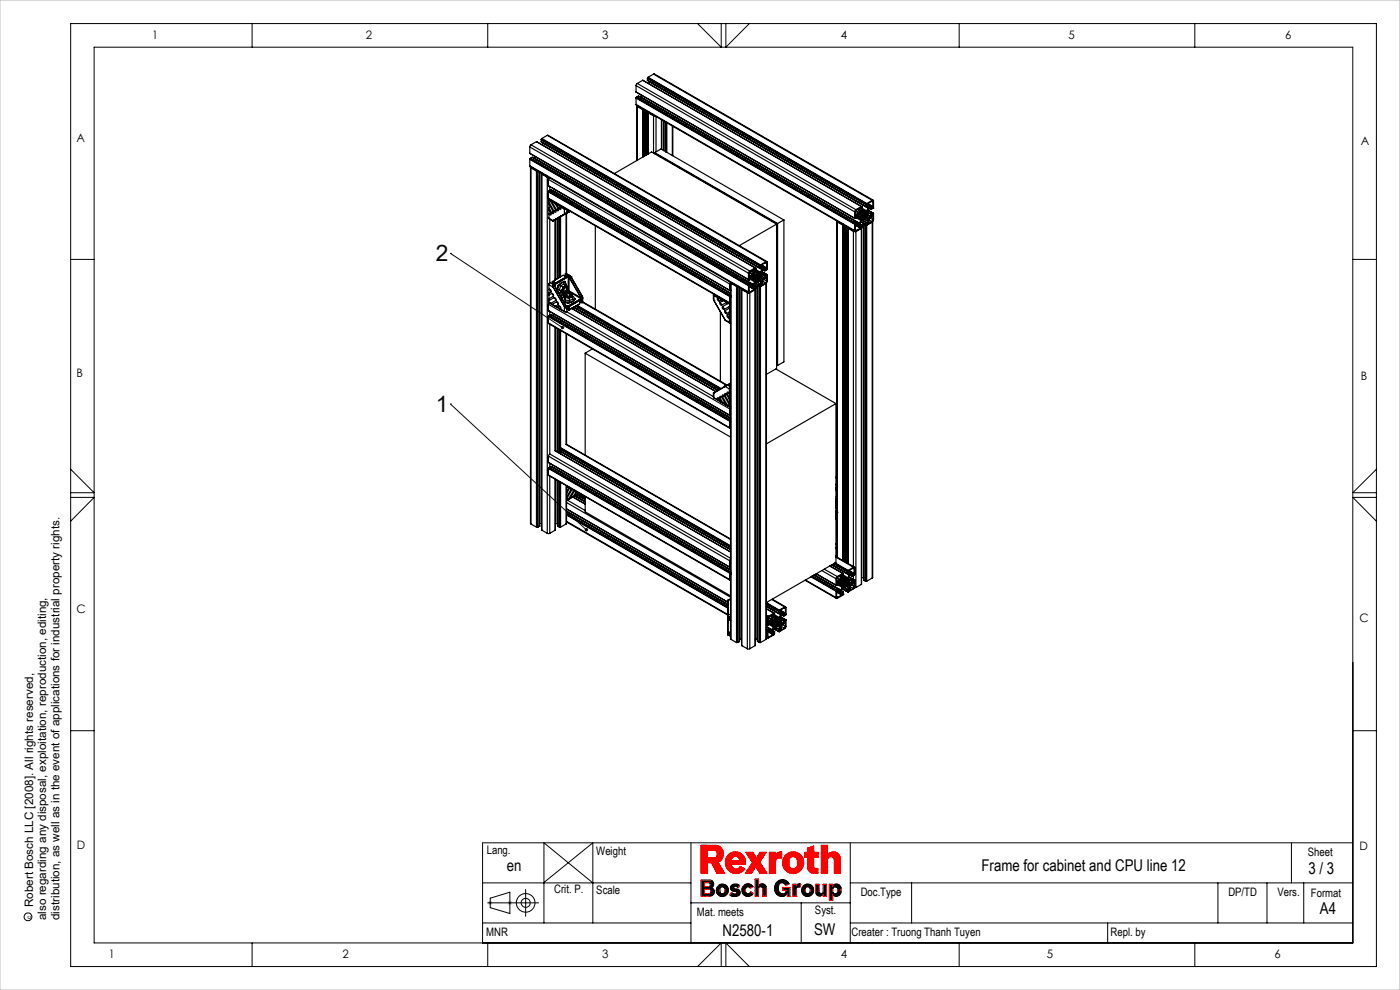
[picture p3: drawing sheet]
<svg xmlns="http://www.w3.org/2000/svg" width="297mm" height="210mm" viewBox="0 0 297 210" stroke-linecap="round" stroke-linejoin="round" font-family="sans-serif">
<defs><g id="words">
<g font-size="4.8" fill="#0a0605">
<text x="92.5" y="55.4">2</text>
<text x="92.5" y="87.4">1</text>
</g>
<text font-size="3.4" fill="#0a0605" x="107.5" y="184.7">en</text>
<g font-size="3.4">
<text x="208.2" y="184.7">Frame for cabinet and CPU line 12</text>
<text x="277.6" y="185.4">3 / 3</text>
<text x="280" y="193.9">A4</text>
<text x="153.3" y="198.6">N2580-1</text>
<text x="172.7" y="198.3">SW</text>
</g>
<g font-size="2.5">
<text x="32.3" y="8.2">1</text>
<text x="77.6" y="8.2">2</text>
<text x="127.8" y="8.2">3</text>
<text x="178.3" y="8.2">4</text>
<text x="226.7" y="8.2">5</text>
<text x="272.7" y="8.2">6</text>
<text x="16.2" y="30">A</text>
<text x="288.7" y="30.7">A</text>
<text x="16.2" y="80">B</text>
<text x="288.7" y="80.7">B</text>
<text x="16.2" y="130">C</text>
<text x="288.4" y="131.9">C</text>
<text x="16.3" y="180">D</text>
<text x="103.3" y="181.2">Lang.</text>
<text x="126.5" y="181.3">Weight</text>
<text x="277.5" y="181.6">Sheet</text>
<text x="288.4" y="180.4">D</text>
<text x="117.6" y="189.5">Crit. P.</text>
<text x="126.5" y="189.6">Scale</text>
<text x="182.6" y="190.1">Doc.Type</text>
<text x="260.6" y="190.1">DP/TD</text>
<text x="271" y="190.1">Vers.</text>
<text x="278.1" y="190.2">Format</text>
<text x="7" y="192.4" transform="rotate(-90 7 192.4)">Robert Bosch LLC [2008]. All rights reserved,</text>
<text x="9.8" y="195.2" transform="rotate(-90 9.8 195.2)">also regarding any disposal, exploitation, reproduction, editing,</text>
<text x="12.6" y="195.2" transform="rotate(-90 12.6 195.2)">distribution, as well as in the event of applications for industrial property rights.</text>
<text x="147.8" y="194.3">Mat. meets</text>
<text x="172.9" y="194">Syst.</text>
<text x="23.1" y="203.2">1</text>
<text x="72.7" y="203.2">2</text>
<text x="103.2" y="198.5">MNR</text>
<text x="127.8" y="203.2">3</text>
<text x="178.3" y="203.2">4</text>
<text x="180.6" y="198.5">Creater : Truong Thanh Tuyen</text>
<text x="222.1" y="203.2">5</text>
<text x="235.6" y="198.5">Repl. by</text>
<text x="270.3" y="203.2">6</text>
</g>
<text font-size="1.4" x="6.6" y="194.8" transform="rotate(-90 6.6 194.8)">c</text>
</g></defs>
<g fill="none" stroke="#000" stroke-width=".21">
<path d="M15 5h277v200h-277zM53.5 5v5M103.5 5v5M148 5l5 5v-5M154 5v5l5-5M203.5 5v5M253.5 5v5M287 10h-267v190h267v-59.5M15 55h5M15 99.5l5 5h-5M292 99.5l-5 5h5M15 105.5h5l-5 5.1"/>
<path d="M292 105.5h-5l5 5.1M15 155h5M287 155h5M102.4 178.8v21.2M146.6 178.8v21.2M180.4 178.8v21.2M274 178.8v8.5M102.4 195.8h44.2M102.4 187.3h44.2M103.5 191.5h10.8M104 190.5l4.2-1.2v4.5l-4.2-1.3zM111.5 188.7v5.7"/>
<path d="M115.3 187.3l10.5-8.5v17M125.8 187.3l-10.4-8.5v17M146.6 191.5h33.8M148.9 186.7l-.2 .1M149 186.7l-.3 .3M149.2 186.7l-.5 .5M149.4 186.7l-.7 .6M149.5 187.4l-.8 .8M149.5 187.6l-.8 .7M149.5 187.7l-.8 .8M149.5 187.9l-.8 .8M149.5 188.1l-.8 .7"/>
<path d="M149.5 188.7l-.8 .8M149.5 188.9l-.8 .7M149.5 189.1l-.8 .7M149.5 189.3l-.8 .7M149.5 189.4l-.7 .7M149.5 186.7l-.8 .8M149.5 189.5l-.5 .6M149.6 188.1l-.9 .9M149.7 189.5l-.6 .6M149.7 186.7l-1 1M149.8 188.1l-1.1 1.1M149.9 189.5l-.6 .6"/>
<path d="M149.9 186.7l-1.2 1.1M150 188.1l-1.3 1.2M150 186.7l-1.3 1.3M150 189.5l-.5 .6M150.1 188.1l-.5 .5M150.2 186.7l-.6 .5M150.2 189.5l-.6 .6M150.3 188.1l-.5 .5M150.4 189.5l-.6 .6M150.4 186.7l-.6 .5M150.5 189.5l-.5 .6M150.6 186.7l-.6 .5"/>
<path d="M150.7 186.7l-.6 .5M150.8 186.7l-.5 .5M151 186.8l-.5 .5M151.1 186.8l-.5 .6M151.1 188.3l-.4 .4M151.1 186.9l-.5 .5M151.2 188.4l-.5 .4M151.2 187l-.5 .6M151.2 188.5l-.4 .4M151.3 187.1l-.6 .6M151.3 187.2l-1.4 1.4M151.3 188.6l-.5 .5"/>
<path d="M151.4 187.4l-1.3 1.2M151.4 187.8l-.8 .8M151.4 187.5l-1.1 1.1M151.4 187.6l-.9 1M151.4 188.7l-.6 .6M151.4 188.8l-1.3 1.3M151.4 189.6l-.3 .4M151.5 188.9l-1.2 1.2M151.6 189l-1.1 1.1M151.6 189.2l-1 .9M151.6 189.4l-.8 .7M152.7 188.7l-.7 .6"/>
<path d="M152.7 188.8l-.6 .7M152.7 189l-.5 .6M152.7 189.2l-.5 .5M152.8 188.4l-.8 .8M152.8 187.6l-.8 .7M152.8 189.3l-.5 .5M152.8 189.4l-.4 .4M152.9 189.5l-.4 .4M153 187.5l-1 1.1M153 189.5l-.4 .5M153.1 189.6l-.4 .4M153.2 187.5l-1.3 1.3"/>
<path d="M153.3 189.6l-.5 .5M153.4 187.5l-1.5 1.4M153.5 187.6l-1.5 1.5M153.6 189.5l-.7 .6M153.6 187.6l-.5 .6M153.7 187.6l-.4 .5M153.9 187.7l-.5 .4M154 187.7l-.5 .5M154.1 187.8l-.5 .5M154.2 187.9l-.5 .4M154.2 188l-.5 .5M154.3 188.1l-.5 .5"/>
<path d="M154.4 188.2l-.6 .6M154.4 189.5l-.6 .5M154.4 188.3l-.6 .6M154.5 188.4l-.7 .7M154.5 189.2l-.9 .9M154.5 188.6l-.8 .8M154.5 188.7l-1.5 1.5M154.5 188.8l-1.3 1.4M154.5 189l-1.1 1.2M155.2 189.3l-.1 .2M155.3 189.4l-.4 .5M155.4 189.5l-.5 .4"/>
<path d="M155.5 187.6l-.6 .5M155.5 189.5l-.5 .5M155.6 189.6l-.4 .5M155.7 187.5l-.8 .8M155.7 188.2l-.6 .6M155.7 188.4l-.5 .5M155.7 188.5l-.4 .4M155.8 189.6l-.5 .5M155.8 188.5l-.4 .5M155.9 187.5l-1 .9M155.9 189.6l-.5 .5M156 188.6l-.5 .4"/>
<path d="M156 187.5l-1 1.1M156.1 189.6l-.6 .5M156.1 188.6l-.5 .4M156.2 187.5l-1.2 1.2M156.3 188.6l-.5 .5M156.4 187.5l-.6 .6M156.4 188.6l-.4 .5M156.5 187.6l-.5 .4M156.6 188.7l-.5 .4M156.6 187.6l-.5 .5M156.7 188.7l-.5 .5M156.7 187.7l-.4 .4"/>
<path d="M156.8 188.8l-.5 .4M156.8 187.7l-.4 .4M156.8 188.1l-.2 .2M156.8 188.8l-.5 .6M156.9 187.8l-.4 .4M156.9 188.9l-1.2 1.3M156.9 189.8l-.2 .2M157 189l-1.1 1.2M157 189.2l-1 1M157 189.3l-.8 .8M157 189.5l-.6 .6M158.1 187.6l-.6 .6"/>
<path d="M158.2 188.7l-.7 .7M158.2 188.9l-.6 .6M158.2 189l-.6 .6M158.2 188.5l-.8 .8M158.2 189.2l-.5 .5M158.2 189.3l-.4 .5M158.3 189.4l-.5 .5M158.4 187.5l-1 .9M158.4 189.5l-.5 .4M158.5 189.5l-.5 .5M158.6 187.5l-1.2 1.2M158.6 189.6l-.4 .5"/>
<path d="M158.7 187.5l-1.3 1.3M158.8 189.6l-.5 .5M158.9 187.5l-1.5 1.5M159 187.5l-1.6 1.6M159.1 187.6l-.5 .5M159.2 187.6l-.5 .5M159.2 189.1v.1M159.3 187.7l-.4 .5M159.3 189.2l-.9 .9M159.4 189.3l-.9 .9M159.5 187.7l-.5 .5M159.5 187.8l-.4 .5"/>
<path d="M159.5 189.3l-.8 .9M159.6 187.9l-.5 .5M159.6 189.4l-.7 .8M159.7 188l-.4 .3M159.7 189.4l-.6 .7M159.7 189.6l-.3 .4M159.8 188.1h-.1M160.2 186.5h.1M160.4 186.5l-.2 .1M160.6 186.5l-.4 .3M160.7 186.5l-.5 .5M160.9 186.5l-.7 .6"/>
<path d="M160.9 186.8l-.7 .7M160.9 186.9l-.7 .8M160.9 187.1l-.7 .7M160.9 187.4l-.7 .8M160.9 186.6l-.7 .7M160.9 187.2l-.7 .8M160.9 187.6l-.7 .7M160.9 187.7l-.7 .8M160.9 188.6l-.7 .7M160.9 188.8l-.7 .7M160.9 188.9l-.7 .7M160.9 189.1l-.7 .7"/>
<path d="M160.9 189.3l-.7 .7M160.9 189.4l-.6 .7M160.9 189.6l-.5 .5M160.9 189.8l-.3 .3M160.9 189.9l-.1 .2M160.9 190.1h.1M161 188.4l-.8 .8M161.3 187.6l-1.1 1.1M161.5 187.5l-1.3 1.3M161.7 187.5l-1.5 1.5M161.9 187.5l-.7 .6M162 187.5l-.6 .6"/>
<path d="M162.1 187.6l-.6 .5M162.2 187.6l-.6 .6M162.3 187.7l-.6 .6M162.4 187.8l-.6 .6M162.5 187.9l-.7 .7M162.5 188l-.7 .7M162.6 188.1l-.8 .8M162.6 188.3l-.8 .7M162.6 188.4l-.8 .8M162.6 188.6l-.8 .8M162.6 188.8l-.8 .7M162.6 188.9l-.8 .8"/>
<path d="M162.6 189.1l-.8 .8M162.6 189.3l-.8 .8M162.6 189.4l-.7 .7M162.6 189.6l-.5 .5M162.6 189.8l-.4 .3M162.6 189.9l-.2 .2M165.1 188.2l-.7 .8M165.1 188.4l-.7 .7M165.1 188.5l-.6 .7M165.2 188l-.8 .8M165.2 188.7l-.7 .6M165.2 188.8l-.6 .6"/>
<path d="M165.2 187.8l-.9 .9M165.2 189l-.6 .5M165.2 189.1l-.5 .5M165.3 186.8l-.8 .7M165.3 189.2l-.5 .5M165.4 189.3l-.5 .5M165.5 189.4l-.5 .5M165.5 186.6l-1.1 1.2M165.6 189.4l-.5 .5M165.7 189.5l-.5 .5M165.7 186.6l-1.3 1.4M165.8 189.5l-.5 .6"/>
<path d="M165.9 186.6l-1.6 1.6M165.9 189.6l-.5 .5M166.1 189.6l-.5 .5M166.1 186.6l-1.8 1.7M166.1 188.2v.1M166.2 186.6l-1.9 1.9M166.2 189.6l-.5 .5M166.3 188.2l-.2 .2M166.4 186.6l-.7 .7M166.4 188.2l-.3 .4M166.5 186.7l-.6 .5M166.6 186.7l-.5 .6"/>
<path d="M166.6 188.2l-.5 .6M166.7 186.8l-.5 .5M166.8 188.2l-.6 .6M166.8 186.9l-.5 .5M166.9 186.9l-.5 .6M166.9 188.2l-.6 .6M167 187l-.5 .5M167.1 187.1l-.6 .5M167.1 188.2l-.6 .6M167.2 187.1l-.6 .6M167.3 187.2l-.6 .6M167.3 188.2l-.6 .6"/>
<path d="M167.3 187.4l-.4 .3M167.4 187.5l-.2 .1M167.5 188.2l-.7 .7M167.6 188.3l-.8 .8M167.6 188.4l-1.8 1.8M167.6 188.6l-1.6 1.6M167.6 188.8l-1.4 1.4M167.6 188.9l-1.2 1.2M167.6 189.1l-.6 .6M167.6 189.3l-.6 .5M167.6 189.4l-.6 .6M167.6 189.6l-.5 .5"/>
<path d="M167.6 189.8l-.5 .4M167.6 189.9l-.3 .3M167.6 190.1l-.1 .1M168.3 187.6l-.1 .1M168.5 187.6l-.3 .2M168.6 187.6l-.4 .4M168.8 187.6l-.6 .6M168.9 190.1h.1M168.9 187.8l-.7 .7M168.9 188.6l-.7 .7M168.9 188.8l-.7 .7M168.9 189.8l-.3 .3"/>
<path d="M168.9 189.9l-.2 .2M168.9 187.6l-.7 .7M168.9 188.9l-.7 .8M168.9 189.1l-.7 .7M168.9 189.3l-.7 .7M168.9 189.4l-.7 .7M168.9 189.6l-.5 .5M169.3 187.5l-1.1 1.2M169.5 187.5l-1.3 1.3M169.7 187.5l-1.5 1.5M169.8 188.1l-.1 .1M169.8 187.8l-.3 .4"/>
<path d="M169.8 187.5l-1.6 1.7M169.9 187.6l-.6 .6M170 191.5v8.5M170.5 187.8l-.1 .2M170.8 188.7l-.7 .7M170.8 188.8l-.6 .7M170.8 189l-.5 .6M170.8 189.2l-.5 .5M170.9 188.5l-.8 .7M170.9 187.6l-.8 .8M170.9 189.3l-.5 .5M170.9 189.4l-.4 .5"/>
<path d="M171 189.5l-.4 .4M171.1 187.5l-1 1.1M171.1 189.5l-.4 .5M171.2 189.6l-.4 .4M171.3 187.5l-1.3 1.3M171.4 189.6l-.5 .5M171.4 187.5l-1.4 1.4M171.6 187.6l-1.5 1.5M171.7 187.6l-.5 .5M171.9 187.6l-.5 .5M172 187.7l-.5 .4M172.1 187.7l-.5 .5"/>
<path d="M172.2 187.8l-.5 .5M172.3 187.9l-.5 .5M172.3 188l-.5 .5M172.4 188.1l-.5 .5M172.4 189.5l-.4 .5M172.5 188.2l-.6 .6M172.5 188.3l-.6 .6M172.6 188.4l-.7 .7M172.6 188.6l-1.6 1.5M172.6 189.3l-.9 .8M172.6 188.7l-1.4 1.5M172.6 188.9l-1.3 1.3"/>
<path d="M172.6 189l-1.1 1.2M173.1 187.6h-.1M173.2 187.6l-.2 .2M173.4 187.6l-.4 .4M173.6 187.6l-.6 .5M173.7 187.6l-.7 .7M173.8 187.7l-.8 .7M173.8 188.2l-.8 .7M173.8 187.8l-.8 .8M173.8 188l-.8 .8M173.8 188.3l-.8 .8M173.8 188.5l-.8 .8"/>
<path d="M173.8 188.7l-.7 .7M173.8 188.9l-.7 .6M173.8 189l-.7 .6M173.8 189.2l-.6 .6M173.8 189.3l-.5 .6M173.9 189.4l-.5 .5M174 189.5l-.5 .5M174.1 189.5l-.5 .5M174.3 189.5l-.6 .6M174.8 187.6l-.2 .1M174.9 187.6l-.3 .3M175.1 187.6l-.5 .4"/>
<path d="M175.3 187.6l-.7 .6M175.3 188.8l-1.2 1.3M175.3 189l-.9 .9M175.3 187.6l-.7 .8M175.3 187.8l-.7 .7M175.3 188l-.7 .7M175.3 188.1l-.7 .8M175.3 188.3l-.7 .7M175.3 188.4l-.7 .8M175.3 188.6l-1.4 1.5M175.3 189.1l-.7 .8M175.3 189.3l-.7 .7"/>
<path d="M175.3 189.5l-.6 .6M175.3 189.6l-.4 .5M175.3 189.8l-.3 .3M175.3 190l-.1 .1M176.1 187.6l-.2 .1M176.2 187.6l-.3 .3M176.4 187.6l-.5 .4M176.6 187.6l-.7 .6M176.7 187.6l-.8 .8M176.7 187.8l-.8 .7M176.7 188l-.8 .7M176.7 188.6l-.8 .8"/>
<path d="M176.7 188.8l-.8 .7M176.7 188.9l-.8 .8M176.7 189.1l-.8 .8M176.7 190l-.8 .7M176.7 190.1l-.8 .7M176.7 190.3l-.7 .7M176.7 190.5l-.6 .5M176.7 190.6l-.4 .4M176.7 190.8l-.2 .2M176.7 191h-.1M176.7 189.3l-.8 .7M176.8 189.4l-.9 .8"/>
<path d="M176.8 188.3l-.9 .9M176.8 189.4l-.9 1M177 189.5l-1.1 1M177.1 187.6l-.4 .4M177.1 189.6l-.3 .3M177.2 189.6l-.4 .4M177.3 187.5l-1.4 1.4M177.4 187.5l-1.5 1.5M177.4 189.5l-.4 .5M177.6 187.5l-.7 .8M177.7 187.6l-.5 .5M177.9 187.6l-.6 .6"/>
<path d="M178 187.7l-.6 .5M178 187.7l-.5 .6M178.2 187.8l-.6 .5M178.2 187.9l-.5 .5M178.2 189.7l-.2 .2M178.3 188l-.6 .6M178.3 188.1l-.6 .7M178.4 188.2l-.7 .7M178.4 189.4l-.7 .7M178.4 188.4l-.7 .7M178.4 188.5l-.8 .8M178.4 188.7l-1.3 1.4"/>
<path d="M178.4 188.9l-1.2 1.2M178.4 189l-1.1 1.1M178.4 189.2l-.9 .9M180.4 195.8h106.6M180.4 187.3h106.6M193.4 187.3v8.5M235 195.8v4.2M258.4 187.3v8.5M268.8 187.3v8.5M276.6 187.3v8.5M53.5 200v5M103.5 200v5"/>
<path d="M148 205l5-5v5M154 205v-5l5 5M203.5 200v5M253.5 200v5"/>
<circle cx="111.5" cy="191.5" r=".97"/>
<circle cx="111.5" cy="191.5" r="1.97"/>
</g>
<g fill="none" stroke="#f00" stroke-width=".21">
<path d="M148.8 179.3h-.1M148.9 179.3l-.2 .2M149.1 179.3l-.4 .4M149.3 179.3l-.6 .5M149.5 179.3l-.8 .7M149.6 179.3l-.9 .9M149.8 179.3l-1.1 1.1M150 179.3l-1.3 1.2M150.1 179.3l-1.4 1.4M150.3 179.3l-1.6 1.6M150.5 179.3l-1.8 1.7M150.6 179.3l-1.9 1.9"/>
<path d="M150.8 179.3l-2.1 2.1M151 179.3l-2.3 2.2M151.1 179.3l-2.4 2.4M151.3 179.3l-1.1 1.1M151.4 179.3l-1 1.1M151.6 179.3l-1.1 1.1M151.8 179.3l-1.1 1.1M151.9 179.3l-1 1.1M152.1 179.3l-1 1.1M152.2 179.4l-1 1M152.3 179.4l-.9 1M152.4 179.4l-.8 1"/>
<path d="M152.6 179.5l-.9 .9M152.7 179.6l-.9 .8M152.8 179.7l-.9 .8M152.9 179.7l-.9 .9M152.9 179.8l-.9 .9M153 179.9l-.9 .9M153.1 180l-.9 .9M171.3 179.9l1.3-.5v1.4h.9v1h-.9v2.2l.2 .2h.7v1h-1.1a1.24 1.24 0 0 1-1.1-1.1v-2.3h-.6v-1h.6zM171.5 179.8l-.2 .2M171.8 179.8l-.5 .4M172 179.7l-.7 .7M172.3 179.6l-1 .9"/>
<path d="M172.5 179.5l-1.2 1.2M172.6 179.9l-1.9 1.9M172.6 179.6l-1.9 1.9M172.6 179.7l-1.9 1.9M174.4 179.3l-.2 .1M174.6 179.3l-.4 .3M174.7 179.3l-.5 .5M174.9 179.3l-.7 .6M175 179.3l-.8 .8M175.2 179.3l-1 1M175.4 179.3l-1.2 1.1M175.5 179.3l-1.3 1.3"/>
<path d="M175.6 179.6l-1.4 1.3M175.6 179.4l-1.4 1.4M175.6 179.8l-1.4 1.3M175.6 179.9l-1.4 1.3M148.7 186.7h2a.9 .9 0 0 1 .7 .7 .9 .9 0 0 1-.4 .9 .95 .95 0 0 1 .5 1.1 .95 .95 0 0 1-.9 .7h-1.9zM149.5 187.2h.9a.46 .46 0 0 1 .3 .5 .46 .46 0 0 1-.3 .4h-.9zM149.5 188.6l1.1 .1 .2 .2-.1 .5-.2 .1h-1zM150.1 180.4h1.4a.76 .76 0 0 1 .6 1.1l-.2 .4-.4 .1h-1.4zM150.1 180.5l-1.4 1.3M150.1 180.7l-1.4 1.3M150.1 180.8l-1.4 1.4M150.1 181l-1.4 1.3"/>
<path d="M150.1 181.2l-1.4 1.3M150.1 181.3l-1.4 1.4M150.1 181.5l-1.4 1.3M150.1 181.7l-1.4 1.3M150.1 181.8l-1.4 1.4M150.1 183.2l-1.4 1.3M150.1 183.3l-1.4 1.4M150.1 183.5l-1.4 1.3M150.1 183.6l-1.4 1.4M150.1 183.8l-1.4 1.4M150.1 184l-1.3 1.2M150.1 184.1l-1.1 1.1"/>
<path d="M150.1 184.3l-.9 .9M150.1 184.5l-.7 .7M150.1 184.7l-.6 .5M150.1 184.8l-.4 .4M150.1 185l-.2 .2M150.1 185.2h-.1M150.1 182l-1.4 1.3M150.2 182l-1.5 1.5M150.4 182l-1.7 1.7M150.6 182l-1.9 1.8M150.7 182l-2 2M150.9 182l-2.2 2.2"/>
<path d="M151.1 182l-2.4 2.4M151.3 182l-1.1 1M151.4 182l-1 1M151.6 182l-1 1M151.8 181.9l-1.1 1.1M152.4 183l-1 1M152.5 183.1l-1 1M152.5 183.2l-.9 1M152.6 183.3l-1 1M152.6 183.4l-.9 1M152.7 183.5l-1 1M152.8 183.6l-1 1"/>
<path d="M152.8 183.7l-1 1M152.9 183.8l-1 1M153 188.2l.2-.1a.49 .49 0 0 1 .6 .6l-.1 .7a.54 .54 0 0 1-.6 .1 .54 .54 0 0 1-.4-.4v-.5zM153 183.9l-1.1 1.1M153 184l-1 1.1M153.1 184.1l-1.1 1.1M153.1 184.2l-.9 1M153.2 180.1l-1 1M153.2 182.2l-.6 .5M153.2 184.4l-.9 .8M153.2 180.2l-1 1.1M153.2 184.5l-.7 .7"/>
<path d="M153.3 180.3l-1.2 1.1M153.3 184.6l-.6 .6M153.4 180.4l-1.4 1.3M153.4 181.9l-2 2M153.4 180.5l-2.5 2.5M153.4 184.7l-.6 .5M153.4 180.6l-2.4 2.5M153.4 180.8l-2.4 2.4M153.4 181.6l-2.1 2.2M153.4 184.8l-.4 .4M153.5 181.3l-.1-.7a1.74 1.74 0 0 0-1.7-1.3h-3v5.9h1.4v-2.2h.9l1.1 2.2h1.6M153.5 181.3l-.1 .3a1.73 1.73 0 0 1-1 1.3l1.3 2.3"/>
<path d="M153.5 181l-2.4 2.3M153.5 181.1l-2.4 2.3M153.5 181.3l-2.3 2.2M153.5 181.5l-2.2 2.1M153.5 184.9l-.3 .3M153.6 185l-.2 .2M153.6 185.1l-.1 .1M153.7 185.2h.1M154.4 181.4a2.13 2.13 0 0 1 2.2-.6 2.13 2.13 0 0 1 1.5 1.7v.8h-2.9a.99 .99 0 0 0 .7 1 .99 .99 0 0 0 1.1-.5l1 .5a2.33 2.33 0 0 1-3.3 .4 2.33 2.33 0 0 1-.3-3.3zM154.9 181l-.7 .7M155 187.9a1.41 1.41 0 0 1 2 0l-.4 .4a.58 .58 0 0 0-.9-.1l.1 .3 .3 .1a.82 .82 0 0 1 .9 1.1 1.58 1.58 0 0 1-2.2 .1l.4-.5 .2 .2a.67 .67 0 0 0 .9-.1l-.2-.3a.87 .87 0 0 1-.9-.2 .87 .87 0 0 1-.2-1zM155.2 182.4l-1.2 1.2"/>
<path d="M155.2 183.4l-.9 .9M155.2 182.5l-1.2 1.2M155.2 183.5l-.9 .9M155.2 183.7l-.8 .8M155.3 180.8l-1.3 1.3M155.3 182.1l-1.4 1.4M155.3 183.8l-.8 .8M155.3 183.9l-.7 .7M155.4 182.5l-1.4 1.4M155.4 184l-.7 .7M155.5 184.1l-.7 .7M155.5 181.8l.1-.1a.88 .88 0 0 1 1.3 .8h-1.7z"/>
<path d="M155.5 180.8l-1.6 1.5M155.5 182.5l-1.4 1.5M155.6 184.1l-.8 .8M155.7 180.7l-1.8 1.8M155.7 182.5l-1.6 1.6M155.7 184.2l-.8 .8M155.8 184.2l-.8 .8M155.9 182.5l-1.7 1.7M155.9 180.7l-2 2M155.9 184.3l-.7 .8M156 182.5l-.8 .8M156.1 180.7l-2.2 2.1"/>
<path d="M156.1 184.3l-.8 .8M156.2 182.5l-.8 .8M156.2 180.7l-2.3 2.3M156.2 184.3l-.8 .9M156.4 180.7l-2.5 2.5M156.4 182.5l-.8 .8M156.4 184.3l-.9 .9M156.5 180.7l-2.6 2.6M156.5 182.5l-.8 .8M156.6 180.8l-1 .9M156.7 182.5l-.8 .8M156.7 180.8l-.8 .9"/>
<path d="M156.8 184.1l-1.2 1.1M156.8 182.5l-.7 .8M156.9 180.9l-.8 .8M157 180.9l-.8 .8M157.1 183.8l-.2 .2M157.1 181l-.7 .7M157.2 181l-.7 .8M157.2 183.9l-1.4 1.4M157.3 181.1l-.7 .7M157.3 183.9l-1.4 1.4M157.4 181.2l-.8 .7M157.4 184l-1.3 1.3"/>
<path d="M157.5 181.2l-.8 .8M157.5 184l-1.3 1.3M157.6 181.4l-.8 .7M157.6 181.4l-.8 .8M157.6 184.1l-1.2 1.2M157.7 187.9a1.26 1.26 0 0 1 2.1 .2l-.6 .3a.54 .54 0 0 0-.6-.3 .54 .54 0 0 0-.4 .6l.1 .7a.52 .52 0 0 0 .5 .2 .52 .52 0 0 0 .4-.5l.6 .4a1.33 1.33 0 0 1-1.9 .4 1.33 1.33 0 0 1-.2-2zM157.7 181.5l-.8 .8M157.7 184.1l-1.1 1.1M157.8 181.6l-.9 .9M157.8 181.7l-1.6 1.6M157.8 184.2l-1 1M157.9 181.8l-1.5 1.5"/>
<path d="M157.9 181.9l-1.3 1.4M157.9 184.3l-.8 .8M158 182.1l-1.3 1.2M158 184.4l-.5 .4M158 182.2l-1.1 1.1M158.1 182.3l-1 1M158.1 182.4l-.9 .9M158.1 182.6l-.7 .7M158.1 182.8l-.5 .5M158.1 182.9l-.4 .4M158.1 183.1l-.2 .2M158.1 183.3h-.1"/>
<path d="M158.3 180.8h-.1M158.4 180.8l-.1 .1M158.6 180.8l-.2 .2M158.8 180.8l-.4 .3M158.9 180.8l-.4 .4M159.1 180.8l-.5 .5M159.2 180.8l-.6 .6M159.4 180.8l-.7 .7M159.6 180.8l-.8 .8M159.7 184.8l-.4 .4M159.7 180.8l-.9 .9M159.8 180.9l-.9 .9"/>
<path d="M159.8 181l-.8 .9M159.9 181.1l-.9 .9M160 181.2l-.9 .9M160 184.4l-.9 .8M160.1 181.4l-1 .8M160.1 181.5l-.9 .8M160.2 181.5l-.9 .9M160.2 186.5h.7v1.4a.88 .88 0 0 1 1-.4 .88 .88 0 0 1 .7 .8v1.8h-.8v-1.7a.43 .43 0 0 0-.4-.3 .43 .43 0 0 0-.5 .3v1.7h-.7zM160.2 181.6l-.9 .9M160.3 183.9l-1.3 1.3M160.3 181.7l-.9 .9M160.3 181.8l-.8 .9"/>
<path d="M160.4 182l-.9 .8M161.2 182.8l-2.4 2.4M161.2 180.8l-.8 1.2-.7-1.2h-1.5l1.4 2.2-1.5 2.2h1.4l.8-1.3M161.2 180.8h1.4l-1.4 2.1 1.5 2.3h-1.5l-.9-1.3M161.2 183l-.9 .9M161.3 180.8l-.2 .1M161.3 183.1l-.9 .9M161.4 183.2l-.9 .9M161.4 180.8l-.5 .5M161.4 183.3l-.9 .9M161.5 183.4l-.9 .9M161.5 182.3l-2.9 2.9"/>
<path d="M161.6 180.8l-1 .9M161.6 183.5l-.9 .9M161.6 183.6l-.9 .9M161.7 183.7l-.9 .9M161.7 180.8l-2.1 2.1M161.7 183.8l-.8 .9M161.8 183.9l-.9 .9M161.9 181.8l-3.4 3.4M161.9 184l-.9 .9M161.9 180.8l-2.5 2.5M162 184.1l-1 .9M162 184.2l-.9 .9"/>
<path d="M162.1 180.8l-3.1 3M162.1 184.3l-.9 .9M162.1 184.4l-.8 .8M162.2 181.3l-3.9 3.9M162.2 184.5l-.7 .7M162.2 180.8l-3.5 3.6M162.3 184.6l-.7 .6M162.3 184.7l-.5 .5M162.4 180.8l-4 4M162.4 184.8l-.4 .4M162.5 184.9l-.4 .3M162.6 180.8l-4.4 4.4"/>
<path d="M162.6 185l-.3 .2M162.6 185.1l-.1 .1M162.7 185.2h-.1M163.2 180.8h1.3v.7a1.15 1.15 0 0 1 1.3-.8v1.3h-.5a.93 .93 0 0 0-.8 .8v2.4h-1.3zM163.2 180.8h.1M163.4 180.8l-.2 .2M163.6 180.8l-.4 .4M163.7 180.8l-.5 .6M163.9 180.8l-.7 .7M164.1 180.8l-.9 .9M164.3 180.8l-1.1 1M164.4 180.8l-1.2 1.2"/>
<path d="M164.5 180.9l-1.3 1.3M164.5 181l-1.3 1.3M164.5 181.2l-1.3 1.3M164.5 181.4l-1.3 1.3M164.5 182.7l-1.3 1.3M164.5 182.9l-1.3 1.3M164.5 183.4l-1.3 1.3M164.5 183l-1.3 1.3M164.5 183.2l-1.3 1.3M164.5 183.5l-1.3 1.3M164.5 183.7l-1.3 1.3M164.5 183.9l-1.3 1.3"/>
<path d="M164.5 184l-1.2 1.2M164.5 184.2l-1 1M164.5 184.4l-.8 .8M164.5 184.5l-.7 .7M164.5 184.7l-.5 .5M164.5 184.8l-.4 .4M164.5 185l-.2 .2M164.5 185.2h.1M164.6 182.4l-1.4 1.4M165 186.9a1.6 1.6 0 0 1 2.4 .6l-.7 .3a.82 .82 0 0 0-1.1-.5 .82 .82 0 0 0-.5 1.1 .97 .97 0 0 0 1.3 1.1l.4-.7h-.7v-.6h1.5v2h-.5l-.1-.6a1.58 1.58 0 0 1-2 .3 1.58 1.58 0 0 1-.6-2l.2-.5zM165 180.9l-.4 .3M165.3 180.8l-2.1 2"/>
<path d="M165.5 180.7l-2.3 2.3M165.6 180.7l-2.4 2.5M165.8 180.7l-2.6 2.6M165.8 180.9l-2.6 2.6M165.8 181.4l-.6 .6M165.8 181.5l-.4 .5M165.8 181l-2.6 2.6M165.8 181.2l-.9 .9M165.8 181.7l-.3 .3M165.8 181.8l-.1 .2M166.8 181.2l-.2 .2M167.3 180.9l-1 1.1"/>
<path d="M167.4 183.3v-.7a.9 .9 0 0 1 .9-.9 .9 .9 0 0 1 .9 .9v.7M167.4 183.3a.9 .9 0 0 0 .9 1 .9 .9 0 0 0 .9-1M167.4 182.7l-1.2 1.2M167.4 182.8l-1.2 1.2M167.4 183l-1.1 1.1M167.4 183.2l-1.1 1M167.4 183.3l-1 1M167.4 183.5l-.9 .9M167.4 182.5l-1.3 1.2M167.4 183.6l-.9 .9M167.4 182.2l-1.3 1.4M167.4 183.8l-.8 .8"/>
<path d="M167.5 183.9l-.8 .7M167.6 180.8l-1.5 1.4M167.6 183.9l-.8 .8M167.6 184l-.7 .8M167.7 184.1l-.7 .8M167.8 180.7l-1.7 1.7M167.9 184.2l-.8 .8M168 184.2l-.8 .8M168 180.7l-1.9 2M168.1 184.2l-.8 .9M168.2 187.6h.7v.3a.68 .68 0 0 1 1-.3l-.2 .6a.58 .58 0 0 0-.8 .4v1.5h-.7zM168.2 180.7l-2.2 2.1"/>
<path d="M168.2 184.3l-.8 .8M168.3 180.7l-2.3 2.3M168.4 184.2l-.9 1M168.5 180.7l-2.5 2.5M168.6 180.7l-2.5 2.6M168.7 184.2l-1.1 1M168.8 180.8l-2.7 2.7M168.9 180.8l-1 1M169.1 180.8l-1 .9M169.2 180.9l-.9 .8M169.3 180.9l-.8 .8M169.4 181l-.8 .8"/>
<path d="M169.5 181l-.8 .8M169.6 181.1l-.8 .8M169.7 181.2l-.8 .8M169.8 181.2l-.8 .9M169.9 181.3l-.8 .8M169.9 181.4l-.8 .8M170 181.5l-.9 .9M170.1 181.6l-.9 .9M170.1 181.7l-.9 1M170.2 181.8l-1 1M170.3 184.1l-1 1M170.3 181.9l-1.1 1.1"/>
<path d="M170.3 182l-1.1 1.2M170.4 182.1l-1.2 1.2M170.4 183.8l-1.4 1.4M170.4 182.3l-1.2 1.2M170.5 182.4l-1.4 1.4M170.5 182.5l-2.7 2.7M170.5 183.5l-1.7 1.7M170.5 182.7l-2.6 2.6M170.5 182.8l-2.4 2.5M170.5 183.2l-2.1 2.1M170.5 183.3l-1.9 2M170.5 183l-2.3 2.3"/>
<path d="M170.9 180.8l-.2 .2M171 188.3l.3-.2a.49 .49 0 0 1 .6 .6v.4a.53 .53 0 0 1-.6 .5 .53 .53 0 0 1-.5-.5zM171.1 180.8l-.4 .3M171.2 180.8l-.5 .5M172.6 180l-1.7 1.8M172.6 180.2l-1.6 1.6M172.6 180.4l-1.4 1.4M172.6 180.5l-1.3 1.3M172.6 180.7l-1.3 1.3M172.6 181.9l-1.3 1.3M172.6 182l-1.3 1.3M172.6 182.2l-1.3 1.3"/>
<path d="M172.6 182.4l-1.3 1.3M172.6 182.6l-1.3 1.2M172.6 182.7l-1.3 1.3M172.6 182.9l-1.3 1.3M172.6 183l-1.2 1.3M172.6 183.2l-1.2 1.2M172.6 183.4l-1.2 1.1M172.6 183.5l-1.1 1.1M172.6 183.7l-1 1M172.6 183.9l-.9 .9M172.6 184l-.9 .9M172.7 184.1l-.9 .9"/>
<path d="M172.7 180.8l-1.4 1.4M172.8 184.2l-.9 .9M172.9 180.8l-1.6 1.5M172.9 184.2l-.9 .9M173 187.6h.8v1.7a.42 .42 0 0 0 .4 .2 .42 .42 0 0 0 .4-.3v-1.6h.7v2.5h-.7v-.4a.85 .85 0 0 1-.9 .4 .85 .85 0 0 1-.7-.8zM173 180.8l-1.7 1.7M173.1 184.2l-.9 1M173.2 180.8l-1.9 1.9M173.3 184.2l-1 1M173.4 180.8l-2.1 2M173.4 184.2l-1 1M173.5 184.4l-.9 .8"/>
<path d="M173.5 184.5l-.7 .7M173.5 184.7l-.6 .5M173.5 184.8l-.4 .4M173.5 185l-.2 .2M173.5 185.2h-.1M173.5 180.8l-2.2 2.2M173.5 181l-.8 .8M173.5 181.1l-.7 .7M173.5 181.3l-.5 .5M173.5 181.5l-.3 .3M173.5 181.7l-.1 .1M175.6 180.6l-1.4 1.3"/>
<path d="M175.6 180.8l-1.4 1.3M175.6 181.2l-1.4 1.4M175.6 182.6l-1.4 1.3M175.6 182.8l-1.4 1.3M175.6 182.9l-1.4 1.3M175.6 183.1l-1.4 1.3M175.6 180.1l-1.4 1.3M175.6 180.3l-1.4 1.3M175.6 180.4l-1.4 1.4M175.6 180.9l-1.4 1.4M175.6 181.1l-1.4 1.3M175.6 182.4l-1.4 1.4"/>
<path d="M175.6 183.3l-1.4 1.3M175.6 183.4l-1.4 1.3M175.6 183.6l-1.4 1.3M175.6 183.8l-1.4 1.3M175.6 183.9l-1.3 1.3M175.6 184.1l-1.2 1.1M175.6 184.2l-1 1M175.6 184.4l-.8 .8M175.6 184.6l-.7 .6M175.6 184.7l-.5 .5M175.6 184.9l-.3 .3M175.6 185.1l-.2 .1"/>
<path d="M175.6 182.2l-1.4 1.4M175.9 187.6h.8v.4a.95 .95 0 0 1 1.1-.4 .95 .95 0 0 1 .6 1v.5a.95 .95 0 0 1-.6 1 .95 .95 0 0 1-1.1-.4v1.3h-.8zM176.1 180.9l-1.9 1.9M176.4 180.8l-2.2 2.1M176.6 180.7l-2.4 2.4M176.8 180.7l-2.6 2.6M176.9 188.2a.53 .53 0 0 1 .8 .4v.5a.53 .53 0 0 1-.5 .5 .53 .53 0 0 1-.5-.5v-.7zM177 180.7l-2.8 2.7M177.1 180.7l-1 1.1M177.2 180.8l-1 .9M177.4 180.8l-1 .9M177.5 180.9l-1 .9"/>
<path d="M177.6 180.9l-1 .9M177.7 181l-1 .9M177.8 181l-1 1M177.9 181.1l-1 1M177.9 181.2l-.9 1M178 181.3l-1 1M178.1 181.4l-1.1 1.1M178.1 181.5l-1.1 1.2M178.2 181.6l-1.2 1.2M178.2 181.8l-1.2 1.2M178.3 182.1a1.44 1.44 0 0 0-1.1-1.4 1.44 1.44 0 0 0-1.6 .7v-2.1h-1.4v5.9h1.4v-2.9a.71 .71 0 0 1 .7-.6 .71 .71 0 0 1 .7 .6M178.3 182.1v3.1h-1.3v-2.9"/>
<path d="M178.3 181.9l-1.3 1.3M178.3 182.1l-1.3 1.2M178.3 182.2l-1.3 1.3M178.3 182.4l-1.3 1.3M178.3 182.6l-1.3 1.2M178.3 182.7l-1.3 1.3M178.3 182.9l-1.3 1.3M178.3 183l-1.3 1.4M178.3 183.2l-1.3 1.3M178.3 183.4l-1.3 1.3M178.3 183.5l-1.3 1.3M178.3 183.7l-1.3 1.3"/>
<path d="M178.3 183.9l-1.3 1.3M178.3 184l-1.2 1.2M178.3 184.2l-1 1M178.3 184.4l-.9 .8M178.3 184.5l-.7 .7M178.3 184.7l-.5 .5M178.3 184.9l-.4 .3M178.3 185l-.2 .2"/>
<circle cx="153.2" cy="188.8" r="1.31"/>
<circle cx="168.2" cy="183" r="2.28"/>
<circle cx="171.3" cy="188.8" r="1.31"/>
</g>
<path d="M0 0h297v210h-297zM103.5 191.5h1M103.6 191.2l.8 .7M104 191v1M104.4 191.2l-.8 .7M107.7 191.5h1M107.8 191.2l.7 .7M108.2 191v1M108.5 191.2l-.7 .7" fill="none" stroke="#c0c0c0" stroke-width=".21"/>
<path d="M287 10v190h-184.6M95.6 53.8h.1M95.6 53.8l23.7 15.7M287 55h5M95.6 85.7h.1M95.6 85.7l28.8 26.7M102.4 178.8h184.6" fill="none" stroke="#0a0605" stroke-width=".21"/>
<path d="M119.1 69.2a.37 .37 0 0 0 0 .6 .37 .37 0 0 0 .5-.1l-.3-.2 .3 .2 .1-.3a.38 .38 0 0 0-.6-.2zM124.2 112.1a.37 .37 0 0 0-.1 .5 .37 .37 0 0 0 .6 0l-.3-.2 .3 .2a.36 .36 0 0 0 0-.5 .36 .36 0 0 0-.5 0z" fill="#0a0605"/>
<g fill="none" stroke="#000" stroke-width=".25">
<path d="M134.9 19.5h.1M134.9 19.5l46.4 26.8M134.9 18.2l46.4 26.7M134.9 18.2v1.3M135.2 17.7l-.3 .5M135.2 17.7l46.4 26.8M136.3 17h.1M136.3 17l46.5 26.8M136.3 17l-1.1 .7M137.3 17l.1 .1M137.3 17l46.5 26.8M137.3 16.6l46.5 26.8"/>
<path d="M137.3 16.6v.4M137.4 16.6h-.1M137.4 16.6l46.4 26.8M137.4 16.5v.1M137.4 16.5h.1M137.4 16.5l46.4 26.7M137.4 16.5l46.4 26.8M137.5 16.4l-.1 .1M137.5 16.4l46.4 26.8M137.8 17.4l46.4 26.8M137.8 17.4l-.2 .3M137.8 17.3v.1"/>
<path d="M138.6 15.7h.2l46.4 26.8M138.6 15.7l-1.1 .7M138.6 15.7l46.4 26.8M112.4 32.5l46.4 26.8M112.4 35.2l.1 .1 46.4 26.8M112.4 31.2l46.4 26.8M112.4 31.2v1.3M112.4 33.8v1.4M112.4 33.8l46.4 26.8M112.4 35.2l46.4 26.7M112.4 33.7v.1M112.4 33.7l46.4 26.8"/>
<path d="M112.5 33.6v.1M112.5 33.7l46.4 26.8M112.5 33.7h-.1M112.5 33.6l46.4 26.8M112.5 33.6h.1M112.5 35.4l.1 75.8M112.5 33.6l46.5 26.8M112.6 35.4v.2M112.6 30.7l-.2 .5M112.6 30.7l46.5 26.8M112.6 35.6l1.2 .7M112.6 35.6v75.6"/>
<path d="M112.8 35.5l.1 .1M112.9 35.6l.8 .5M112.9 35.6h.1M112.9 33.4h.1M112.9 33.4l-.4 .2M112.9 33.4l46.4 26.8M113.4 33.5l-.1 .1M113.4 33.5l46.4 26.8M113.6 33.2l-.2 .3M113.7 36.1h.1M113.7 36v.1M113.8 30l46.4 26.8"/>
<path d="M113.8 36.3h.1M113.8 36.3v75.5M113.8 30l-1.2 .7M113.9 36.3h.1M113.9 36.3v75.5M114 36.3l.1 75.5M114 36.3h.1M114 36.3v75.5M114.4 36.5v75.1M114.5 36.5v74.6M114.8 29.7l46.5 26.7M114.8 29.6v.1"/>
<path d="M114.8 30v.1M114.8 30.1l46.4 26.8M114.8 29.6l46.5 26.8M114.8 29.7v.3M114.8 29.6h.1M114.9 29.6l46.4 26.8M114.9 29.6h.1M114.9 36.9h.1M114.9 36.9v75.6M114.9 29.5v.1M114.9 29.5l46.4 26.8M114.9 29.6l46.4 26.7"/>
<path d="M114.9 29.4v.1M114.9 29.4l46.4 26.8M114.9 36.9l1.2 .7M115 36.8h.1M115 36.8v.1M115 36.9h-.1M115.2 30.4l46.4 26.8M115.2 30.4l-.2 .3M115.3 30.3l-.1 .1M115.3 36.9l1 .6M115.6 37.1h.1M115.7 37.2h.1"/>
<path d="M115.9 37.3h.1M116.1 28.7l46.6 26.8M116.1 37.6l.4 .1M116.1 28.7l-1.2 .7M116.1 28.7l46.4 26.8M116.1 37.6v75.5M116.3 39.4l38.5 22.2M116.3 38.1l38.5 22.1M116.3 38.1v1.3M116.5 37.7l-.2 .4M116.6 39.6v.8M130.3 36.8l7.9-4.6 26.5 15.3"/>
<path d="M134.9 22.1l.1 .2 46.4 26.8M134.9 20.8v1.3M134.9 20.8l46.4 26.8M134.9 22.1l46.4 26.8M135 20.7l-.1 .1M135 20.7l46.4 26.8M135 20.6v.1M135 20.6h.1M135 20.6l46.5 26.8M135.1 20.6h-.1M135.1 22.5v11.6M135.1 20.6l46.4 26.8"/>
<path d="M135.1 22.4l.1 .2M135.2 22.6l1.1 .7M135.2 22.6v11.4M135.3 22.5l.1 .1M135.4 22.6l.8 .5M135.4 22.5v.1M135.4 20.3l46.5 26.9M135.4 20.4l46.4 26.8M135.4 20.4l-.3 .2M135.4 20.3v.1M135.9 20.5v.1M135.9 20.5l46.4 26.8"/>
<path d="M136.1 20.2l-.2 .3M136.2 23.1h.1M136.2 23v.1M136.3 23.1h.1M136.3 23.3h.2M136.3 23.3v10M136.5 23.3v10M136.5 23.2h.1M136.5 23.2v.1M136.5 23.2v10M136.6 23.2v10M136.6 23.2h.1"/>
<path d="M137 23.5v9.4M137.1 23.5v9.4M137.4 23.9v8.8M137.5 23.9l1.1 .7M137.5 23.8h.1M137.5 23.8v.1M137.8 23.9l1 .6M138.1 24.1h.1M138.3 24.2h.1M138.4 24.3h.1M138.6 24.6l.4 .1M138.6 24.6v7.9"/>
<path d="M138.9 32.4v.2M138.9 32.4l26.1 15M138.9 32.4l1.3-.8 26.1 15.1M139 32.7l25.9 14.8v29.8l-.2-.1M139.2 24.7v7.5M140 33.2v.1M140.3 25.4v6.3M140.7 25.6v6.3M140.8 25.7v6.3M141.2 25.9v6.2M141.2 25.9l.1 6.3M141.3 26v6.2"/>
<path d="M141.4 26v6.3M141.5 26v6.3M142.6 26.7v6.3M142.7 26.8v6.2M116.3 42l38.6 22.4M116.3 40.7v1.3M116.3 40.7l38.5 22.2M116.3 42l38.5 22.2M116.4 40.6l-.1 .1M116.4 40.6l38.5 22.2M116.5 42.4v.5M116.5 43.3v.8"/>
<path d="M116.5 44.5v.8M116.5 46.3l.8 .6M116.5 42.9v.4M116.5 44.1v.4M116.5 45.3v1M116.5 45.3v.1M116.5 44.5l.4 .7M116.5 44.1l.6 1M116.5 43.3l.9 1.6M116.5 42.9l1 1.9M116.5 46.3l.8 .5M116.5 40.6l38.4 22.2"/>
<path d="M116.5 40.6h-.1M116.5 40.5v.1M116.5 40.5h.1M116.5 40.5l38.4 22.2M116.5 42.4l.3 .3M116.5 42.4h.1M116.5 42.4l3.3 1.8M116.6 42.3l-.1 .1M116.6 60l-.1 .2v1.2M116.6 46.5v13.5M116.7 59.9l-.2 .5 .8 .5M116.7 59.9l.4 .3"/>
<path d="M116.7 59.9l-.1 .1M116.8 42.7l.3 .2M116.8 42.7l1.1 1.9M116.9 45.2v.4l-.4-.2M116.9 45.2l-.4 .2M116.9 40.3h.1M116.9 40.3l38.1 22M116.9 40.3l-.4 .2M117.1 42.9h.3l.4 .4M117.1 42.9l1 1.6M117.3 46.8v.1M117.3 59.7l.4 .2-.6 .3"/>
<path d="M117.3 59.7l-.1 .1v.3M117.4 46.8h.1M117.3 46.8h.1M117.4 44.9v.4l-.3-.2M117.4 44.9l-.3 .2M117.4 40.4l-.1 .1M117.4 40.4l37.6 21.8M117.5 40.1l-.1 .3M117.7 46.7h.1M117.8 46.6v12.8M117.8 43.3l.4 .2M117.8 43.3l.6 1"/>
<path d="M117.9 44.6l.1 .3-.2 .1-.3-.2M117.9 44.6l-.4 .2M118.2 43.5h.3l.4 .4M118.2 43.5l.4 .7M118.2 46.3v12.8M118.3 59.1l-.5 .1M118.3 46.3v12.8M118.4 44.3v.4l-.3-.2M118.4 44.3l-.3 .2M118.6 46.1v12.8M118.7 46v12.9M118.8 46v12.8"/>
<path d="M118.9 43.9l.8 .5M118.9 43.9v.1M118.9 44l.1 .4h-.3l-.1-.2M118.9 44l-.3 .2M118.9 45.9v12.8M119.7 44.4h.5M119.7 45.4h.1M119.7 44.4v1M119.8 45.5h-.2M119.8 45.5l-2.4 1.3M119.8 45.4l-2.5 1.4M119.8 59.7l.1 .1"/>
<path d="M119.8 44.2l.2 .1M119.8 59.7l-.2 .1M119.8 44.2l-.1 .2M119.9 59.9a1.09 1.09 0 0 0-1.5 .9l-.2 .8M119.9 59.8v.2M120 58.1l.9 .3M120 58.1l-.1 .5M120 58.1l.4 .2M120 45.3l-.2 .2M120.1 45.3v12.7M120.2 45.2v12.9M120.2 45.1l-.4 .3"/>
<path d="M120.2 45.1h.1M120.3 45.1l-.6 .3M120.3 44.4v.7M120.4 58.3l-.6 .3-.3-.2-2.2 1.3M120.4 58.3l.3 .1M120.5 58.7l.3 .1M120.5 58.7h.1M120.5 58.7l.2 .1M120.5 45h.1M120.5 58.7l-2.8 1.7M120.5 58.7v3M120.5 45l-.5 .3"/>
<path d="M120.6 44.6l-.3 .3M120.7 58.4l.2 .1 .2 .2M120.7 58.4h.1M120.7 58.4l-3.3 2M120.7 58.4l-3.3 1.9M120.7 58.8v2.9M120.7 58.8l2.5 4.3M120.8 58.8h-.1M120.8 44.9l-.3 .1M120.8 44.9h.1M120.8 58.8l2.5 4.3M120.9 44.8l-.2 .1"/>
<path d="M120.9 44.8h.1M120.9 44.8l-.1 .1M120.9 44.8l-3.2 1.9M120.9 44.8l-.9 .5M120.9 44.8l-.7 .3M121.1 58.7h.1M121.1 58.7l2.4 4.2M126.3 47.9v17.7M155 60l.1 75.6M155.2 60l.1 .1M158.8 59.3h.1M158.8 58v1.3"/>
<path d="M158.9 59.3v.1M158.9 59.3h.1M158.9 59.3h-.1M158.9 59.3l.1 .1M158.9 58.3l.4 .2M158.9 58.7l.3 .1M158.9 58.5l.3 .2M159 57.8l.7 .5M159 57.7l.8 .4M159.1 57.5l-.3 .5M159.1 59.2l1 .6M159.2 58.7v.1"/>
<path d="M159.3 58.5l-.1 .2M159.3 59.1v.1M159.3 59.2l-.3 .2M159.3 58.9l.8 .4M159.3 59l.8 .5M159.4 57.5l.4 .2M159.6 57.4l.2 .1M159.6 58.5l.5 .3M159.7 58.3l-.4 .2M159.7 57.3l.3 .1M159.8 58.1l-.1 .2M159.8 57.7v.4"/>
<path d="M159.8 57.5v.2M159.9 57.6h.1M159.9 57.7v.5l.5 .1M159.9 57.9l.5 .4M160 57.4l.1-.3-1.1 .7v1.2l.2-.2M160 57.4l-.2 .1M160 57.6l.8 .4M160.1 59.3v.2M160.1 59.3h.1M160.1 59.1h.1M160.1 59.1v.1M160.1 59.1l-.8-.4 .8 .5"/>
<path d="M160.1 59.8l-.3 .5M160.1 57.5l.7 .5M160.1 57.5l.8 .5M160.1 59.5v.3M160.1 59.2h.1M160.1 58.8v.3M160.1 58.8v-.2l-.4-.2-.4 .2v.5M160.1 59.2v.1M160.2 56.8l.1 .1M160.2 56.8l-1.1 .7M160.3 56.9h.1M160.3 58.9v.1"/>
<path d="M160.3 59.3l.1 .1M160.3 59h.1M160.3 59.2l.1 .1M160.3 59.2l.2 .2M160.3 57.4l.8 .5M160.3 58.8v.1M160.3 59.2v.1M160.3 59.2l.4 .2M160.3 58.8l.7 .4M160.3 56.9v.5l-.4 .2M160.3 59v.2M160.3 59.2h.1"/>
<path d="M160.3 57.2l1 .5M160.3 59l.6 .3M160.4 58.7l-.1 .1M160.4 58.7h.1M160.4 58.7l.6 .4M160.4 59.8l.8 .4M160.4 59.3l.1 .1M160.4 59.3v.1M160.4 59.7l.8 .5M160.4 59.7l-.5 .7v.6M160.5 59.5h.1M160.5 58.4v.1"/>
<path d="M160.5 58.5l-.1 .2M160.5 59.4v.1M160.5 58.5l.6 .4M160.5 58.5l.7 .4M160.5 59.4l.1 .1M160.5 58.4l.8 .4M160.6 58.3h.1M160.6 58.3l-.1 .1M160.6 59.5h-.1M160.6 58.3l.6 .4M160.7 58.3h.1M160.7 58l-.3 .3"/>
<path d="M160.7 58h.1M160.7 59.4l-.1 .1M160.7 59.4h.1M160.7 58l-.8-.4 .8 .4M160.8 59.6h.1M160.8 59.6l-.4 .1M160.8 58h.1M160.9 59.6l.3-.3 .5 .3M160.9 59.3l-.2 .1M160.9 59.3h.1M160.9 58.3h-.2M160.9 58.2v.1"/>
<path d="M160.9 58.2h.1M160.9 58.2l.4 .2M160.9 58.3l.3 .1M160.9 59.5l.7 .5M160.9 58.1l.1 .1M160.9 59.5l.8 .5M161 59.2l-.1 .1M161 59.1v.1M161 58.2l.1 .1M161 58.2h-.1M161 58.2h.1M161 59.1h.1"/>
<path d="M161.1 57.9l-.2 .1M161.1 58.9l-.1 .2M161.1 58.9h.1M161.2 58.3h.1M161.2 59.3l.5 .3M161.2 56.9h.1M161.2 58.4v.3M161.2 58.2h.1M161.3 58.8l-.1 .1M161.3 58.6v.1M161.3 58.2v.1M161.3 58.2l-.2 .1"/>
<path d="M161.3 56.4l-.1 .5M161.3 58.6l-.1 .1M161.3 58.4h-.1M161.3 57.7l-.2 .2M161.3 56.3v.1M161.3 58.7v.1M161.3 58.3v.1M161.3 56.3h.1M161.3 56.2v.1M161.3 56.8l.4 .2M161.4 58.9l.5 .3M161.4 58l.8 .5"/>
<path d="M161.4 58.4h.1M161.4 58.4l.1 .1M161.4 56.4l.2 .1M161.5 58.5h.1M161.5 58.5l-.1 .5 .5 .2M161.5 58.3h.1M161.5 58.3l-.1 .1M161.5 56.3l.2 .1M161.5 58.5l.7 .5M161.5 58.6l.7 .4M161.5 56.3l.8 .5M161.5 57.6l1.1 .7"/>
<path d="M161.6 56.2l-.2 .2 .2 .1M161.6 57.6l1.1 .7M161.6 56.2l1 .6M161.6 57.2l-.3 .5M161.6 60h.1M161.6 56.6h.1M161.6 60l-.4 .2M161.6 56.6l-.4 .3M161.7 57l-.1 .2M161.7 56.6v.4M161.7 59.6v.4M161.7 56.4l.1 .1"/>
<path d="M161.7 56.4l-.1 .1M161.8 56.9l.1 .1M161.8 56.5v.4M161.8 56.5l.5 .3M161.8 59.6l.6 .4M161.8 57.2l.4 .2M162 59.3l.6 .3M162.2 59h.1M162.2 57h.1M162.2 57l-.4 .2-.4 .6 .1 .5M162.2 59l-.3 .2M162.2 57.4h.1"/>
<path d="M162.2 57v.4M162.2 58.5v.5M162.3 56.8l.2 .3 .1-.3M162.3 56.8l-.4 .2M162.4 55.7l.2 .1M162.4 60l-.8 .5M162.4 55.7l-.8 .5M162.5 55.5l.3 .1v1.4l-.2 .2M162.5 55.5l-1.2 .7M162.5 58.6l.1 .1M162.6 58.3l-.4 .2M162.6 58.3h.1"/>
<path d="M162.6 60l-.1 75.6M162.6 57.2h.1M162.6 57.2l-.4 .2M162.6 59.6l-.2 .4M162.6 58.7l-.1-.1-.2 .5-.5 .3v.6l-.4 .4 .2 .1M162.6 55.8v1M162.6 58.7v.9M162.7 58.3l.1 1.4-.3 .4M162.7 58.3h.1M164.7 47.5l-7.9 4.6M164.7 47.5v30.7l-2.1 1.2M165 47.4v30.1"/>
<path d="M166.3 46.7v30.1l-1.3 .7M166.3 46.7l-1.3 .7M177.5 46.9l.1 .2M177.5 46.9v71.2M177.6 47.1l1.2 .7M177.6 47.1v71.1M177.8 47v.1M177.8 47.1h.1M177.8 47.1l.9 .4M178.7 47.5l.1 .1M178.7 47.5h.1M178.8 47.6h.1"/>
<path d="M178.8 47.8h.1M178.8 47.8v71.1M178.9 47.8v71.1M178.9 47.7h.1M178.9 47.7v.1M178.9 47.7v71.3M179 47.8l.1 71.3M179 47.7v71.3M179.4 47.9v71.3M179.5 48v71.3M179.9 48.4h.1M179.9 48.4v71.1"/>
<path d="M179.9 48.4l1.1 .7M180 48.3h.1M179.9 48.3h.1M180 48.3l-.1 .1M180.2 48.4l1 .6M180.5 48.6h.1M180.7 48.7h.1M180.8 48.8h.1M181 49.1h.6M181 49.1v71.1M181.3 48.9l.3 .2M181.3 46.3h.1"/>
<path d="M181.3 44.9v1.4M181.3 47.6v1.3M181.4 47.5l-.1 .1M181.4 46.3h.1M181.5 47.4l-.1 .1M181.5 47.4h.1M181.5 46.3h.1M181.5 48.7l.2 .2M181.5 47.8v.9M181.5 45.6l.2 .2M181.5 45.3l.3 .2M181.5 45.5l.2 .1"/>
<path d="M181.5 44.8l.7 .5M181.5 47.8l1 .6M181.5 47.7l.2 .1M181.6 44.5l-.3 .4M181.6 49.1v75.5M181.6 44.7l.7 .4M181.6 47.5l.1 .1M181.7 46.2l.9 .6M181.7 47.8h.1M181.7 47.6l-.1-.1-.1 .3M181.7 45.6v.2M181.7 47.6v.2"/>
<path d="M181.8 47.8l-.3-.1 .8 .5M181.8 45.5l-.1 .1M181.8 47.2l-.3 .2M181.8 47.2h.1M181.8 47.8l.5 .3M181.9 45.6l.4-.2 .4 .2v.2M181.9 46.1l-.4 .2M181.9 45.6v.5M181.9 47.2v.5l.3-.3M181.9 45.7l.7 .5M181.9 45.7l.7 .4M181.9 45.9l.7 .4"/>
<path d="M181.9 46.1l.8 .4M181.9 47.2l.3 .2M181.9 44.4l.4 .3M182.1 44.3l.3 .2M182.1 45.5l.6 .3M182.2 47.6l.1 .1M182.2 45.3l-.4 .2M182.2 47.6l-.4 .2M182.2 44.3l.3 .1M182.3 45.1l-.1 .2M182.3 48.1h.4l-.2 .3M182.3 44.7v.4"/>
<path d="M182.3 47.7v.4M182.3 47.3l-.1 .1M182.4 44.5l-.1 .2M182.4 48h.1M182.4 47.5l.5 .2M182.4 44.9l.6 .4M182.4 47.5l.4 .2M182.5 44.6l.7 .4M182.5 44.4l.1-.3-1.1 .7v1.2h.1l.1-.2M182.5 48.4l-.8 .5M182.5 44.4l-.1 .1M182.5 44.6l.8 .4"/>
<path d="M182.5 44.5l.8 .5M182.5 47.3v.2M182.6 46.3l.1 .2M182.6 46.3h.1M182.6 46.1h.1M182.6 46.1v.1M182.6 46.2h.1M182.6 46.8l-.3 .5M182.6 46.2v.1M182.6 44.5l.8 .4M182.7 46.5l-.1 .3M182.7 45.8l-.1 .3"/>
<path d="M182.7 47l1.1 .7M182.7 43.8h.1M182.7 43.8l-1.1 .7M182.8 48.4l-.1 75.6M182.8 43.9h.1M182.8 43.8v.1M182.8 46h.1M182.8 45.9l.1 .1M182.8 46.3h.1M182.8 44.4l.9 .5M182.8 47.7h.1M182.8 43.9l.1 .5-.5 .2v.5l.4 .2h.2"/>
<path d="M182.8 45.7v.3M182.8 46.2l.1 .1M182.8 47.7l-.3 .3M182.8 46.2l.4 .2M182.8 45.7l.8 .5M182.9 47.8l-.1 .6-1.2 .7M182.9 46v.1M182.9 46.1l-.1 .1M182.9 44.2l.9 .5M182.9 46.1l.3 .2M182.9 46l.5 .2M182.9 45.7h-.1"/>
<path d="M182.9 45.7h.1M182.9 45.7l.7 .4M182.9 46.7l.9 .5M183 46.3h.1M183 46.3h-.1M183 46.3l-.2-.1 .3 .1M183 45.7l.6 .4M183 46.7l.8 .5M183 46.7l-.6 .8v.5M183 45.5h.1M183 45.5l.7 .4M183 46.5h.1"/>
<path d="M183.1 45.4l-.1 .1M183.1 45.5l-.1 .2M183.1 46.3v.2M183.1 46.5h.1M183.1 45.5l.6 .4M183.1 46.4l.1 .1M183.1 45.4l.7 .4M183.2 45.3h.1M183.2 45.3l-.1 .1M183.2 47.4v75.1M183.2 45l-.2 .3M183.2 45h.1"/>
<path d="M183.2 46.4v.1M183.2 47.5h.1M183.2 46.3v.1M183.2 47.5v75.6M183.2 45.3l.6 .3M183.2 47.5l.4 .2M183.3 46.6h.1M183.3 46.6l-.3 .1M183.3 45h.1M183.3 47.5h.1M183.3 47.5h-.1M183.4 46.6h.1"/>
<path d="M183.4 44.9h.1M183.4 44.9l-.1 .1M183.4 46.6l.4-.4 .4 .4M183.4 46.2l-.2 .1M183.4 46.3h.1M183.4 45.3h-.2M183.4 45.2v.1M183.4 46.2v.1M183.4 45.1l.2 .1M183.4 45.2l.4 .2M183.4 45.3l.4 .2M183.4 46.5l.8 .5"/>
<path d="M183.5 45.1h.1M183.5 46.5l.7 .4M183.6 46.2l-.2 .1M183.6 46.1v.1M183.6 45.2l.1 .1M183.6 45.1l-.2 .1M183.6 47.7h.1M183.6 45.1v.1M183.6 46.1h.1M183.6 47.7v75.6M183.7 44.9h-.3M183.7 47.7h.1"/>
<path d="M183.7 47.7v75.6M183.7 45.9l-.1 .2M183.7 45.9h.1M183.7 45.3h.1M183.7 45.2h.1M183.7 45.2v.1M183.7 47.7l.1 .1M183.7 46.3l.5 .3M183.8 47.2h.1M183.8 43.8h.1M183.8 45.6h.1M183.8 45.5v.1"/>
<path d="M183.8 47.7l-1.1-.6 1.1 .7M183.8 47.7h.1M183.8 43.4v.4M183.8 47.2v.5M183.8 45.2h.1M183.8 43.4h.1M183.8 43.3h.1M183.8 45.8l-.1 .1M183.8 45.2v.1M183.8 45.4v.1M183.8 47.7l.1 .1M183.8 44.7l-.1 .2"/>
<path d="M183.8 45.6v.2M183.8 45.3v.1M183.8 43.2v.2M183.8 47.7v75.6M183.9 43.2h-.1M183.9 47.8v75.5M183.9 43.8l.3 .2M183.9 45l.1 .3M183.9 45l.9 .5M183.9 45.9l.5 .3M183.9 44.9l.9 .6M184 45.4h.1"/>
<path d="M184 45.4v.1M184 43.4l.1 .1M184 47.4l.1 .1M184 45.5h.1M184 45.5l-.1 .5 .5 .2M184 45.3h.1M184 45.3v.1M184 43.3l.3 .1M184 45.5l.8 .5M184 45.5l.7 .5M184 43.2l.3 .2M184.1 44.6l1.1 .7"/>
<path d="M184.1 43.2l-.1 .1 .1 .2M184.1 44.6l1.2 .7M184.1 43.2l1.1 .6M184.2 44.2l-.4 .5M184.2 43.6h.1M184.2 47l-.4 .2M184.2 43.6l-.4 .2M184.2 46.9v.1M184.2 44v.2M184.2 43.6v.4M184.2 46.6v.3M184.3 43.4v.1"/>
<path d="M184.3 43.4l-.2 .1M184.3 43.9l.1 .1M184.3 43.4l.6 .3M184.3 43.5v.4M184.3 43.5l.5 .2M184.3 46.6l.7 .4M184.6 46.2l.6 .4M184.7 43.9h.1M184.7 43.9l-.4 .3-.4 .8M184.7 46l-.3 .2M184.8 46h-.1M184.8 45.5h.1"/>
<path d="M184.8 44.4h.1M184.8 44.4l-.4-.2 .4 .2M184.8 43.9v.5M184.8 45.5v.5M184.8 43.7l.2 .4 .2-.3M184.8 43.7l-.4 .3M185 42.7l.2 .1M185 47l-.9 .5M185 42.7l-.9 .5M185 42.5h.2l.1 .1v1.4l-.1 .2M185 47.1l-1.1 .7M185 42.5l-1.1 .7"/>
<path d="M185 47.1v75.5M185 45.6h.2M185.1 45.3h.1M185.1 47l-.1 75.6M185.1 45.3l-.3 .2M185.2 45.3h.1M185.2 44.2h.1M185.2 44.2l-.4 .2M185.2 46.6l-.2 .4M185.2 45.6h-.2l-.1 .4-.5 .4-.1 .6-.3 .3 .1 .2M185.2 42.8v1M185.2 45.6v1"/>
<path d="M185.2 45.3l.1 1.4-.3 .4M116.3 65.9h.1M116.3 68.5l.1 .2 38.5 22.2M116.3 65.9l38.5 22.2M116.3 64.5v1.4M116.3 67.2v1.3M116.3 64.5l38.5 22.2M116.3 67.2l38.5 22.2M116.3 68.5l38.5 22.2M116.4 67.1l-.1 .1M116.4 67.1l38.5 22.2M116.5 63.8v.4"/>
<path d="M116.5 62.6v.8M116.5 61.4v.8M116.5 62.2v.4M116.5 63.4v.4M116.5 67.1l38.4 22.1M116.5 67.1h-.1M116.5 64.2l-.2 .3M116.5 67v.1M116.5 67h.1M116.5 67l38.4 22.2M116.5 61.4a.37 .37 0 0 1 .4 .1 .37 .37 0 0 1 0 .4M116.5 64.2h.1"/>
<path d="M116.5 64.2l.3 .2M116.5 61.4l.4 .5M116.5 66.9l38.4 22.3M116.5 66.9v.1M116.5 61.4h.1M116.5 64.2l3.3 1.9M116.6 66.1v.8M116.6 68.8v27.5M116.8 64.4l.3 .2M116.9 66.7h.1M116.9 66.7l38.1 22.1M116.9 61.9l-.4 .3"/>
<path d="M116.9 66.7l-.4 .2M117.1 62.3a.39 .39 0 0 1 .3 .6M117.1 62.3l.3 .6M117.1 62.3l-.6 .3M117.1 64.6l.7 .4M117.1 60.2l.3 .1M117.3 60.9l2.4 4.1M117.4 60.4v.5M117.4 60.9h-.1M117.4 60.3l-.1 .6M117.4 60.3v.1M117.4 66.9l-.1 .1"/>
<path d="M117.4 60.9l2.4 4.1M117.4 62.9l-.9 .5M117.4 66.9l37.6 21.7M117.5 63.1a.41 .41 0 0 1 .4 .6M117.5 63.1l.4 .6M117.5 63.1l-1 .7M117.5 66.6l-.1 .3M117.7 60.4v.2M117.7 60.6h.1M117.7 60.4h.1M117.7 60.6l2.4 4.3M117.8 69.5v26.1"/>
<path d="M117.8 65l.4 .2M117.9 63.7l-1.1 .7M118.1 64a.41 .41 0 0 1 .3 .6M118.1 64l.3 .6M118.1 64l-1 .6M118.2 65.2l.7 .4M118.2 69.7v26.1M118.3 69.7v26.2M118.4 64.6l-.6 .4M118.5 62l.4 .2 .3-.1M118.5 62.1l.1 .1M118.6 64.9a.39 .39 0 0 1 .3 .2 .39 .39 0 0 1 0 .4"/>
<path d="M118.6 64.9l.3 .6M118.6 64.9l-.4 .3M118.6 60.4l-.3 .2v.3M118.6 61.4l.4 .5 .4 .3M118.6 61.4l.5 .3M118.6 69.9v26.2M118.7 70v26.1M118.8 70v26.2M118.9 65.6l.8 .5M118.9 65.5v.1M118.9 70.1v24.9M119 60.6l-.4 .8"/>
<path d="M119 60.6l.4 .2M119.1 61.7l.2 .3M119.3 63.4v.1M119.3 61.4l-.2 .3M119.3 61.4v.6M119.3 62h.5M119.3 62l.1 .2M119.3 61.3v.1M119.3 62h.1M119.4 60.8l-.1 .5M119.7 62.6v.5l.2 .6M119.7 62.8l-.4 .3v.4"/>
<path d="M119.7 62.6l.1 .2M119.7 65h.1M119.7 65l.2 .3h.4M119.7 66.1h.6M119.7 65v1.1M119.7 66.1h.1M119.8 62.8l.5 .3M119.8 62.8l.1 .4M119.8 60.7l-.5 .6M119.8 60.7l-.4 .1M119.8 62l-.4 .2M119.8 61.2l.2-.2a.37 .37 0 0 1 .1 .6 .37 .37 0 0 1-.5 .1z"/>
<path d="M119.8 65l.4 .3M119.8 62.8h.1M119.8 66.1h.4M119.8 60.7h.5M119.8 60.7h.1M119.9 63.7l.9 .1M119.9 63.2v.5M119.9 62.4a1.12 1.12 0 0 1 1.4 .1M119.9 62.4l-.1 .4M119.9 62.4l-.2 .2M120.1 62.6a.54 .54 0 0 0 .5 .4 .54 .54 0 0 0 .5-.4M120.1 60.5l-.5-.3-.6 .4"/>
<path d="M120.1 61a.55 .55 0 0 0-.6 .2 .55 .55 0 0 0 .1 .6M120.1 60.5l-.3 .2M120.1 60.5l.2 .2M120.1 61h.1M120.1 70.8v23.5M120.1 62.5a.46 .46 0 0 1 .5-.2 .46 .46 0 0 1 .4 .4 .52 .52 0 0 1-.9-.2zM120.1 64.9l.2 .1M120.1 64.9h.1M120.2 60.5a.61 .61 0 0 0-.4-.6 .61 .61 0 0 0-.8 .2 1.77 1.77 0 0 0-.6 1.8M120.2 66.1l31.1 18M120.2 61.2v-.1a.47 .47 0 0 0-.6 .1 .47 .47 0 0 0 .1 .7l.2-.1M120.2 64.2l.2 .1 .4-.1"/>
<path d="M120.2 70.9v23.4M120.2 65.3h.1M120.3 62.4h-.1a.33 .33 0 0 0 0 .5 .33 .33 0 0 0 .4 0l.4-.2-.1-.3M120.3 65.6l.5-.3v.4M120.3 65.3v.8M120.3 66.1h-.1M120.3 60.7v.1M120.3 65.6l.4 .2M120.3 63.1l-.4 .1M120.3 60.8a1.12 1.12 0 0 1-.5 1.2M120.3 60.8l.1 .3M120.3 65h.1"/>
<path d="M120.3 63.1h.1M120.4 63.1l.4 .2M120.5 61.7l.2 .2M120.5 61.7h.2M120.5 61.7l-1.6 1M120.7 61.9l2.6 1.5M120.7 61.9l-1.8 1M120.7 61.7v.2M120.7 61.7l2.5 1.4M120.8 63.3v.5M120.8 65.7l-.1 .1M121.1 63l-.7 .1"/>
<path d="M121.1 63l-.3 .3M121.1 62.3l.2 .2M121.1 63h.1M121.3 65.4l30.6 17.7-30.6-17.7M121.3 65.4l-.6 .4M121.3 62.5l.1 .1M121.4 62.6l-.3 .4M121.4 62.6l.1 .3M121.5 62.9v.5l-.7 .4M121.5 62.8a.63 .63 0 0 1 .3 .8 .63 .63 0 0 1-.7 .4 1.73 1.73 0 0 1-1.7-.4M121.5 62.9l-.4 .1M121.7 65.2l30.6 17.7"/>
<path d="M121.7 65.1l30.6 17.7M121.7 65.1l-.2 .4M121.8 65.1l30.6 17.7M122 63.4h-.2a1.45 1.45 0 0 1-2.2 .6M122 63.4l-.2 .2M122 63.4v.1M122.2 64.9l-.9 .5M122.2 64.9l30.6 17.7M122.2 64.9l30.6 17.6M122.3 64.8l30.6 17.7M122.4 64.8l30.6 17.6M123 64.4l-2.2 1.3"/>
<path d="M123 64.4l-.8 .5M123 64l.5 .2M123.2 63.1l.1 .3M123.3 63.1v.3M123.3 63.4h.1M123.3 63.1h-.1M123.3 63.4l-3 1.6M123.5 62.9v.5M123.5 63.4h.1M123.5 62.9h.1M123.5 63.4l-3.3 1.9M123.5 63.4l-3.2 1.9"/>
<path d="M123.5 63.7l-.5 .3v.4M123.5 63.4v.8M123.6 64.1l30.6 17.7M123.6 64l-.1 .2M123.6 63.2v.8M123.6 64l30.7 17.7M124.1 74.9l30.9 17.8M124.1 74.9v21.6M125.7 74l-1.6 .9M151.3 62.5l.1 1.2M151.4 63.7h.1M151.4 63.7l2.4 4.2"/>
<path d="M151.4 62.7l.9 .5M151.4 62.7v1M151.6 62.5h-.3l.1 .2M151.6 62.5l-.2 .2M151.6 62.5l3.2 1.9M152.3 63.2a.41 .41 0 0 0 .3 .6M152.3 63.2l.3 .6M152.3 63.2l.5 .1 .2 .3M152.3 63.2h.1M152.8 64.1a.39 .39 0 0 0-.1 .4 .39 .39 0 0 0 .4 .2M152.8 64.1l.3 .6M152.8 66.1v14.7"/>
<path d="M153 63.6l.4 .2M153 63.6l-.4 .2M153.3 65l.3 .6M153.3 65a.41 .41 0 0 0 .3 .6M153.4 63.8l.4 .1 .2 .3M153.4 63.8l-.6 .3M153.8 65.9a.41 .41 0 0 0 .3 .6M153.8 65.9l.3 .6M153.8 67.9l1 .6M153.8 67.9l.9 .5M154 64.2l.4 .2M154 64.2l-.9 .5"/>
<path d="M154.3 66.8a.39 .39 0 0 0 0 .4 .39 .39 0 0 0 .4 .2M154.3 66.8l.4 .6M154.4 64.4l.4 .1M154.4 64.4l-1.1 .6M154.7 65.4l.2 .3-.2 .5M154.7 66.6l.2 .3-.2 .5M154.7 68.4l.1 .2 .2-.1-.1-.1M154.7 65l-1.1 .6M154.7 65v.4M154.7 66.2v.4M154.7 67.4v1M154.7 68.4h.2"/>
<path d="M154.7 65.4l-.9 .5M154.7 66.2l-.6 .3M154.7 66.6l-.4 .2M154.7 67.4h.1M154.8 64.5v.1M154.8 64.2l.2 .2M154.8 61.6h.1M154.8 60.2v1.4M154.8 62.9v1.3M154.8 64.4v.1M154.8 64.4l.1 .2M154.8 64.6l-.1 .4"/>
<path d="M154.8 64.6h.1M154.9 62.8l-.1 .1M154.9 61.6v.1M154.9 64.4h-.1M154.9 61.6h.1M154.9 64.6v3.8M154.9 62.8h.1M154.9 62.7v.1M154.9 62.7h.1M154.9 61.6l.1 .1M154.9 64.1l.1 .1M154.9 61h.1"/>
<path d="M154.9 63.1h.1M154.9 63.1v1M154.9 60.6h.1M154.9 60.8h.1M154.9 64.1h.1M155 63h.1M155 60.1v1.2M155 63l-.1 .1M155 64.5l-.1 .1M155.1 60.1l-.1-.2-.2 .3M155.1 60.1l1.1 .7M155.1 60.1v75.5"/>
<path d="M155.3 60.1l.8 .5M155.3 60v.1M156.1 60.6h.1M156.1 60.5v.1M156.2 60.6h.1M156.2 60.8h.1M156.2 60.8v75.5M156.3 60.8v75.5M156.4 60.7h.1M156.4 60.7l-.1 .1M156.4 60.7v75.6M156.5 60.7v75.6"/>
<path d="M156.5 60.7h.1M156.9 61v75.1M157 61v74.6M157.3 61.4h.1M157.3 61.4v75.5M157.3 61.4l1.2 .7M157.4 61.3h.1M157.4 61.3l-.1 .1M157.7 61.4l1 .6M158 61.6h.1M158.1 61.7h.1M158.3 61.8h.1"/>
<path d="M158.5 62.1h.6M158.5 62.1v75.5M158.8 61.9l.1 .2h.2M158.8 60.6v1.3M158.8 60.5v.1M158.9 60.5h-.1M158.9 60.4v.1M158.9 60.4h.1M158.9 61.8l.2 .1M158.9 60.8v1M158.9 60.8l1.1 .6M159 60.4h-.1"/>
<path d="M159 60.7l.2 .1M159.1 62.1v75.5M159.1 60.6h.1M159.2 60.8h.1M159.2 60.6l-.1-.1-.2 .3M159.2 60.6v.2M159.2 60.8l-.3-.1 .9 .5M159.3 60.8l.5 .3M159.3 60.2h.1M159.3 60.6v.1M159.3 60.2l-.3 .2M159.3 60.2v.4"/>
<path d="M159.3 60.2l.4 .3M159.7 60.6l.1 .1M159.7 60.5l-.4 .2M159.7 60.6l-.4 .2M159.8 61.1h.3l-.1 .3M159.8 60.7v.4M159.8 60.3l-.1 .2M159.9 61h.1M159.9 60.5l.4 .2M160 61.4l-.9 .5M160 60.4v.1M160.2 60.1l1 .6"/>
<path d="M160.2 60l1 .7M160.2 61.4v75.5M160.2 61.4l-1.1 .7M160.3 61.2v.1M160.3 61.3l-.1 .1M160.3 60.7v.5M160.3 60.7l-.4 .3M160.6 60.4v75.2M160.7 60.5h.1M160.7 60.5v75.6M160.7 60.5l.3 .2M160.8 60.5h-.1"/>
<path d="M161 60.7h.1M161 60.7v75.6M161.1 60.7h.1M161.1 60.7v75.6M161.2 60.7l.1 .1M161.2 60.7v75.6M161.2 60.7h.1M161.2 60.2h.1M161.2 60.2v.5M161.3 60.7h.1M161.3 60.8h.1M161.3 60.8v75.5"/>
<path d="M161.3 60.7v.1M161.3 60.7l-1.2-.6 1.2 .7M161.4 60.4l.2 .1M162.5 60.1l-1.2 .7M162.5 60.1v75.5M164.6 78.3l12.7 7.3M164.7 77.4l.3 .1M164.7 76.1l.2 .1M116.3 98.1l38.5 22.2M116.3 96.8v1.3M116.3 99.4v1.3M116.3 96.8l38.5 22.1"/>
<path d="M116.3 99.4l38.5 22.2M116.4 98.1h.1M116.4 99.3l-.1 .1M116.4 99.3l38.5 22.2M116.5 99.3l38.4 22.2M116.5 99.3h-.1M116.5 99.2v.1M116.5 99.2h.1M116.5 99.2l38.4 22.2M116.6 96.3l-.3 .5M116.6 96.3l38.4 22.1M116.6 98.3v.8"/>
<path d="M116.9 98.9h.1M116.9 98.9l38.1 22M116.9 98.9l-.4 .3M116.9 98.9l38.1 22.1M117.4 99.1l37.6 21.7M117.8 95.6l37.2 21.5zM118.8 95.6h.1M118.8 95.6l36.2 20.9M118.9 95.2l36.1 20.9M118.9 95.2l36.1 20.8M118.9 95.1v.1M118.9 95v.1"/>
<path d="M118.9 95l36.1 20.9M118.9 95.1l36.1 20.8M118.9 95h.1M118.9 95.7v.6M118.9 95l36.1 20.8M119.2 96l35.8 20.6M120.1 94.3l34.9 20M120.1 94.3l34.9 20.1M151.4 83.4h.1M151.3 83.4l.1 1M151.4 83.4h-.1M151.4 83.4v1"/>
<path d="M151.4 84.4l.9 .5M151.4 84.4l3.4 1.9M152.3 84.8v.1M152.3 84.9l.7 .4M152.6 84.6l-.3-.3-.1 .1 .1 .4M152.6 84.6l-.3 .2M152.6 84.6l.4 .7M152.8 84.4l.6 1.1M153 85.3l.4 .2M153.1 84.3l-.3-.2v.3M153.1 84.3l-.3 .1M153.1 84.3l.9 1.6"/>
<path d="M153.3 84.2l1.1 1.9M153.4 85.5l.6 .4M153.6 84l-.1-.2h-.3l.1 .4M153.6 84l-.3 .2M153.6 84l1.1 1.9M153.7 81.9v.1zM153.8 83.8l.9 1.7M153.8 81.9v.1M153.8 82l.9 .5M153.8 81.9l-2.4 1.5M154 85.9l.4 .2M154.1 81.8l-.3 .1"/>
<path d="M154.1 83.7l-.3-.2v.3M154.1 83.7l-.3 .1M154.1 83.7l.6 1M154.3 81.7l-.5 .2M154.3 81.7h.1M154.3 83.6l.4 .7M154.3 81.7l-.5 .3M154.3 81.7l.3 .1M154.4 86.1l.4 .2M154.6 81.8l.4 .2M154.7 83.4l-.3-.3-.2 .1 .1 .4M154.7 83.4l-.4 .2"/>
<path d="M154.7 83.4v.1M154.7 85.9l.1 .4M154.7 84.7l.2 .5-.2 .3M154.7 83.5l.2 .5-.2 .3M154.7 82.5v1M154.7 84.3v.4M154.7 85.5v.4M154.7 82.5h.2M154.8 86.3h.1M154.8 90.7l.2 .2M154.8 88.1h.1M154.8 86.7v1.4"/>
<path d="M154.8 89.4v1.3M154.9 89.3l-.1 .1M154.9 88.1h.1M154.9 82.5v3.8M154.9 86.3h-.1M154.9 89.2v.1M154.9 89.2h.1M154.9 90.5l.1 .1M154.9 81.3l-.6 .4M154.9 89.6v.9M154.9 87.4h.1M154.9 87.1h.1"/>
<path d="M154.9 87.3h.1M154.9 90.5h.1M154.9 89.6h.1M155 82l-.3 .5M155 82.3l-.1 .2M155 86.4l-.2 .3M155 86.6v1.2M155 89.5l-.1 .1M155 81.6l-.4 .2M155 81.3l-.7 .4M177.3 85.6l-14.7 8.5M177.3 85.6v33.7l-14.7 8.5 2.7 1.6"/>
<path d="M112.6 111.2l1.2 .6M113.8 111.8h.1M113.9 111.8h.1M114 111.8h.1M114.4 111.6h.1M114.4 111.1h.1M114.4 111.6l-.3 .2M114.5 111.1h.4M114.9 112.5l1.2 .6M116.1 113.1h.5M116.3 100.7l38.6 22.4M116.3 100.7l38.5 22.2"/>
<path d="M116.6 101v12.1M117.8 112.4v.1M117.8 101.7v10.8M117.8 112.5l-1.2 .6M117.8 111.1h.4M118.2 111.1h.1M118.2 101.9v9.2M118.3 111.6h.1M118.3 101.9v9.7M118.3 111.6l.3 .2M118.6 111.8h.1M118.6 102.2v9.6"/>
<path d="M118.7 111.8h.1M118.7 102.2v9.6M118.8 102.2v9.6M118.8 111.8h.1M118.9 102.3v9.5M120.1 103v8.2M120.1 111.2l-1.2 .6M120.2 106.2h.1M120.2 103.1l-.1 8.1M120.2 107.9l34.2 19.8-34.2-19.7M120.2 110.7l34.2 19.8M120.2 105.3h.1"/>
<path d="M120.2 104.1l.1 .1M120.2 106.6l34.8 20.1M120.2 109.2l34.2 19.8M120.2 109.1l34.2 19.8M120.2 110.6l34.2 19.7M120.2 109.1l34.2 19.7M120.2 109l34.2 19.8M120.2 108.9l34.2 19.8M120.2 108.4l34.2 19.8M120.3 103.1v.3M120.3 104.2v.4M120.3 105.3v.5"/>
<path d="M120.3 104.6l-.1 .1M120.3 105.8l-.1 .1M120.3 103.4l-.1 .1M120.3 103.2l.4 .2M120.3 103.2v.2M120.3 106.1l3.8 2.2M120.4 103.2h-.1M120.6 105.9l-.4 .3M120.7 103.4l-.4 .8M120.7 103.4h.1M120.8 103.5l.4 .2M120.8 103.5l-.5 1.1"/>
<path d="M120.9 103.5h-.1M120.9 105.8l-.3 .1M121.2 103.7l-.9 1.6M121.2 103.7h.1M121.4 103.8l.3 .2M121.4 103.8l-1.1 2M121.4 103.8h.1M121.5 105.4l2.6 1.6M121.5 105.4l2.6 1.5M121.6 105.3l-.7 .5M121.7 104l-1.1 1.9M121.7 104h.1"/>
<path d="M121.9 104.1l.3 .2M121.9 104.1l-1 1.7M121.9 105.2l2.2 1.3M121.9 104.1h.1M122 105.2l-.4 .1M122 105.1l2.1 1.3-2.1-1.2M122.2 104.3l-.6 1M122.2 104.3h.1M122.3 104.9l1.8 1.1M122.4 104.4l.3 .2M122.4 104.4l-.4 .8M122.4 104.9l1.7 1"/>
<path d="M122.4 104.3v.1M122.6 104.8l1.5 1M122.6 104.8l1.5 .8M122.7 104.8l-.7 .4M122.7 104.8l.2-.2-2.7 1.6M122.8 104.6l-.1 .2M124.1 105.3v3.3l30.9 17.8M154.8 118.9v1.4h.1M154.9 119.6l.1 .1M154.9 119.3h.1M154.9 119.5h.1M155 118.6l-.2 .3"/>
<path d="M155 118.8v1.2M176.4 119.8l3.8 2.2M176.5 119.8l3.3 1.9M176.9 119.6l2.9 1.6M176.9 119.5l2.9 1.7M177 119.5l2.8 1.7M177.2 119.4l2.7 1.6M177.3 117.9h.1M177.3 116.1h.2M177.3 109.9l.2 .2M177.3 108.3l.2 .1M177.4 107.3h.1"/>
<path d="M177.3 116.4h.2M177.3 105.9h.1M177.3 107.3h.1M177.3 108.6h.1M177.3 109.9h.1M177.3 115.3h.2M177.3 104l.2 .1-.2-.1M177.3 107.8l.2 .1M177.3 110.1h.1M177.3 101.2l.2 .1M177.3 118.1l4 2.2M177.3 115.4h.2"/>
<path d="M177.3 105.3l.2 .1M177.3 108.5h.1M177.3 102.7l.2 .1M177.3 102.8l.2 .1M177.3 108.4l.1 .1M177.3 102.9h.2M177.3 101.3l.2 .1M177.3 103l.2 .1M177.3 107.7l.2 .1M177.3 103.5l.2 .1M177.3 118.2l3.7 2.1M177.4 108.5l-.1 .1"/>
<path d="M177.4 117.9h.1M177.4 117.9v.2M177.4 108.5h.1M177.5 108.4l-.1 .1M177.5 108.4h.1M177.5 107.3h.1M177.5 109.7v.1M177.5 108.8v.9M177.5 106.6h.1M177.5 106.2v.1M177.5 106.5h.1M177.5 109.7h.1"/>
<path d="M177.5 108.8h.1M177.5 108.7h.1M177.5 105.6l-.2 .3M177.5 105.8v1.2M177.5 108.7v.1M177.5 103.5l-.2-.1 .2 .1M177.5 117.8l-.1 .1M177.5 117.9h-.1M177.5 103l-.2-.1 .2 .1M154.4 131.8v.2M154.4 134.6v.1M154.4 127.3v.2"/>
<path d="M154.4 131.5v.2v-.2M154.4 127.5v3M154.4 130v.2M154.4 130.2v.6M154.4 130.8h.1M154.4 134.5h.1M154.4 134.5l.6 .5M154.4 134.5v.1M154.4 128.3l-34.2-19.8 34.2 19.8M154.4 130.8v3.7M154.4 130.8l.3 .1M154.4 134.5l.3 .2"/>
<path d="M154.4 130.2h.1M154.4 127.4v.1M154.4 127.4v2.8M154.4 130.2l.6 .3M154.7 130.9v.6M154.7 130.9l.3 .2M154.7 131.5l.3 .2M154.7 134.7h.3M154.7 134.7l.3 .2M154.8 122.9l.2 .2M154.8 121.6v1.3M154.9 121.5l-.1 .1"/>
<path d="M154.9 120.3h.1M154.9 121.5h.1M154.9 121.4v.1M154.9 121.4h.1M154.9 122.8l.1 .1M154.9 121.8v1M154.9 122.8h.1M154.9 121.8h.1M155 121.7h.1M155 121.7l-.1 .1M155 127l-.6 .4M155 134.3l-.3-.2v.6"/>
<path d="M155 131.5h-.3M155 127.1l-.6 .3M155.1 135.6l1.1 .7M156.2 136.3h.1M156.4 136.3h.1M156.4 136.3h-.1M156.5 136.3h.1M156.9 136.1h.1M156.9 135.6h.1M156.9 136.1l-.4 .2M157 135.6h.3M157.3 136.9h.1"/>
<path d="M157.3 136.9l1.2 .7M158.5 137.6h.6M160.2 136.9l-1.1 .7M160.2 136.9h.1M160.2 135.6h.4M160.6 135.6h.1M160.7 136.1h.1M160.7 136.1l.3 .2M161 136.3h.1M161.1 136.3h.1M161.2 136.3h.1M161.3 136.3h.1"/>
<path d="M162.5 135.6l-1.2 .7M162.6 129.1l1.6 1M162.6 128.6l2.6 1.5M162.6 135.2l.2 .2M162.6 135.1l.2 .1M162.6 131.1l.2 .1M162.6 130.5l.4 .2M162.6 133.7l.2 .1M162.6 133.6l.2 .2M162.6 127.9l2.7 1.6M162.6 128l2.7 1.6M162.6 133.5l.3 .2"/>
<path d="M162.6 133.4l.3 .2M162.6 128.2l2.6 1.5M162.6 128.1l2.6 1.5M162.6 132.9l1.2 .7M162.6 128.7l3 1.7M162.8 132.5h.1M162.8 132.5h-.2l.2 .1M162.8 131.2v1.3M162.8 133.8v1.4M162.8 133.8h.1M162.8 132.5l.1 .1M162.9 132.5h.1"/>
<path d="M162.9 133.7l-.1 .1M162.9 133.7h.1M162.9 133.6v.1M162.9 132.6h.1M162.9 135v.1h.2M162.9 133.9l.3 .2M162.9 133.9l.9 .5M162.9 135l.2 .1M162.9 132.5v.1M162.9 134v1M162.9 131.7l.3 .2M162.9 131.9l.3 .1"/>
<path d="M162.9 131.5l.4 .2M162.9 131.1l.8 .4M162.9 133.7l-.3-.1 .3 .1M162.9 134l1.1 .6M162.9 133.9l.3 .1M163 130.7l-.2 .5M163 130.9l.7 .4M163 133.8l.2 .1M163.1 132.5l1 .5M163.2 134l.1 .1M163.2 133.9l-.2-.1-.1 .2M163.2 131.9v.1"/>
<path d="M163.2 133.9v.1M163.3 133.4h.1M163.3 131.7l-.1 .2M163.3 133.4l-.7-.4 .7 .4M163.3 133.4l-.4 .2M163.3 134.1l.4 .3M163.3 133.9h.1M163.3 133.4v.5M163.3 132.1l.7 .4M163.3 132.3l.8 .5M163.3 133.5l.4 .2M163.4 130.7l.3 .2"/>
<path d="M163.5 130.6l.3 .1M163.5 131.7l.6 .3M163.7 133.9h.1M163.7 133.7l-.4 .2M163.7 133.9l-.4 .2M163.7 131.5l-.4 .2M163.7 130.5l.3 .2M163.7 134.4h.4l-.1 .2M163.7 131.3v.2M163.7 130.9v.4M163.7 133.9v.5M163.7 127.2l2.8 1.6"/>
<path d="M163.8 133.6l-.1 .1M163.8 130.7l-.1 .2M163.8 127.1l2.9 1.6M163.9 134.2h.1M163.9 133.7l.4 .3M163.9 131.2l.5 .3M163.9 130.8l.8 .5M164 130.7v-.4l-1 .6-.1 1.4 .3-.3M164 134.6l-.9 .5M164 130.7h-.2M164 130.8l.7 .5M164 132.5l.1 .3"/>
<path d="M164 132.5h.1M164 132.4h.1M164 132.4l-.7-.4 .8 .4M164.1 132.4h.1M164.1 133l-.3 .6M164.1 132.4l-.1 .1M164.1 130.8l.7 .4M164.1 130.7l.7 .5M164.1 132.8v.2M164.1 132l-.1 .4M164.1 132v-.2l-.4-.2-.4 .3v.5l-.4 .2M164.1 133.3l1.1 .6"/>
<path d="M164.2 130.1v.1M164.2 130.1l-1.2 .6M164.2 130.2h.1M164.2 132.2h.1M164.2 130.1l.1 .1M164.3 132.4l.1 .2M164.3 132.2h.1M164.3 132.1v.1M164.3 132.5l.1 .1M164.3 132.4l.4 .2M164.3 132.5l.2 .1M164.3 130.6l.8 .5"/>
<path d="M164.3 134h.1M164.3 130.2h.1M164.3 132l-.1 .2M164.3 134l-.4 .2M164.3 132l.7 .4M164.3 134l-.1 .6-1.2 .8-.2-.2M164.3 130.2v.4l-.4 .3v.5l.3 .2 .2-.1M164.3 132.2v.2M164.3 132.4h.1M164.3 130.4l1 .6M164.3 132.2l.5 .3M164.3 133l.9 .5"/>
<path d="M164.4 131.9l-.1 .1M164.4 132.6h.1M164.4 131.9v.1M164.4 131.9l.6 .5M164.4 133l.8 .4M164.4 132l.6 .3M164.5 132.7h.1M164.5 131.7v.1M164.5 131.7l.7 .4M164.5 132.6l.1 .1M164.5 131.8l-.1 .2M164.5 131.6v.1"/>
<path d="M164.5 132.6v.1M164.5 131.8l.6 .3M164.5 131.6l.7 .5M164.6 132.7h-.1M164.6 131.5h.1M164.6 131.5l-.1 .1M164.6 131.5l.1 .1M164.6 131.5l.6 .4M164.7 132.9h.1M164.7 132.9l-.5 .2-.3 .6v.5M164.7 131.3l-.3 .2M164.7 131.3h.1"/>
<path d="M164.7 132.6l-.1 .1M164.7 131.5v.1M164.7 132.6h.1M164.7 132.8h.1M164.7 132.8v.1M164.8 132.8h.1M164.8 131.2h.1M164.8 132.5l-.1 .1M164.8 131.5l-.1 .1M164.8 131.2l-.1 .1M164.8 132.5l.1 .1M164.8 131.5l.4 .2"/>
<path d="M164.9 132.5v.1M164.9 131.4l-.1 .1M164.9 131.4l.1 .1M164.9 131.4l.3 .2M164.9 132.8l.7 .4M164.9 132.7l.8 .5M164.9 131.3l.1 .1M165 131.5h.1M165 132.3v.1M165 132.4l-.1 .2M165 132.4h.1M165 131.4h-.1"/>
<path d="M165 131.4v.1M165.1 131.1l-.3 .1M165.1 132.1l-.1 .2M165.1 132.1h.1M165.1 131.5l.2 .1M165.2 132.5l.5 .3M165.2 133.9h.1M165.2 133.4v.1M165.2 130.1h.1M165.2 129.6v.1M165.2 132.1h.1M165.2 131.9h.1"/>
<path d="M165.2 131.7v.2M165.2 131.4l.1 .2M165.2 131.4l-.1 .1M165.2 131.4h.1M165.2 129.7v.4M165.2 133.5v.4M165.2 129.6h.1M165.2 131.6v.1M165.3 131l-.2 .1M165.3 129.6h-.1M165.3 131.9l-.1 .2M165.3 131.6h-.1"/>
<path d="M165.3 134l-1.2-.7 1.2 .7M165.3 129.5v.1M165.3 133.9v.1M165.3 129.4v.1M165.3 130.1l.4 .1M165.4 132.1l.5 .3M165.4 131.2l.8 .5M165.4 131.6h.1M165.4 131.6l.1 .1M165.4 129.7h.2M165.4 133.7h.2M165.5 131.7h.1"/>
<path d="M165.5 131.7l-.1 .5 .5 .2M165.5 131.5h.1M165.5 129.5l.2 .1M165.5 131.5l-.1 .1M165.5 131.8l.7 .4M165.6 129.4l-.2 .2 .2 .1M165.6 129.4l1 .7M165.6 130.4l-.3 .6M165.6 129.8h.1M165.6 133.2l-.4 .2M165.6 129.8l-.4 .3M165.7 133.2h-.1"/>
<path d="M165.7 132.8l-.5-.3-.4 .3M165.7 130.2l-.1 .2M165.7 129.8v.4M165.7 132.8v.4M165.7 129.7l.6 .3M165.8 129.7h-.2M165.8 130.2h.1M165.8 129.7l.5 .3M165.8 129.7v.5M165.8 132.9l.6 .3M165.8 130.4l.4 .3M166 132.5l.6 .3"/>
<path d="M166.2 130.2h.1M166.2 130.2l-.5 .3-.3 .5 .1 .5M166.2 132.2l-.3 .2M166.2 132.2h.1M166.2 130.7h.1M166.2 130.2v.5M166.2 131.7v.5M166.3 130l.1 .3 .2-.2M166.3 130l-.4 .2M166.4 128.9l.2 .2M166.4 128.9l-.8 .5M166.4 133.2l-.8 .5"/>
<path d="M166.5 128.8l.2-.1 .1 .2v1.4l-.2 .1M166.5 128.8l-1.2 .6M166.5 131.8l.1 .1M166.6 131.5l-.4 .2M166.6 131.5h.1M166.6 131.5l-1.1-.6 1.1 .6M166.6 130.4h.1M166.6 130.4l-.4 .3M166.6 131.9l-.1-.1-.2 .5-.5 .4v.5l-.4 .4 .2 .1M166.6 132.8l-.2 .4M166.6 129.1v1M166.6 131.9v.9"/>
<path d="M166.7 131.5h.1M166.7 131.5l-1.1-.7 1.1 .7M166.8 131.5v1.4l-.2 .4-1.3 .7M170.8 123.1l6.6 3.8M170.9 123l6.4 3.7M172 122.4l5.3 3M172.2 122.3l5.2 3M172.3 122.2l5.2 3.1M172.3 122.2l5.2 3M172.7 122l5.2 3M172.8 121.9l5.6 3.3M173.1 121.7l4.3 2.4"/>
<path d="M174.3 121l3 1.8M174.9 120.7l2.7 1.6M176 120l2.8 1.6M176 120.1l2.8 1.5M177.3 122.8v1.3M177.3 125.4v1.3M177.4 124.1h.1M177.4 125.3l-.1 .1M177.4 124.1l.1 .1M177.4 125.3h.1M177.5 124.1h.1M177.5 125.3h-.1"/>
<path d="M177.5 126.6l.2 .1M177.5 125.2v.1M177.5 125.6v1M177.5 123.1l.3 .2M177.5 123.5l.3 .1M177.5 123.3l.3 .2M177.5 125.6l1 .6M177.5 125.2h.1M177.5 122.7l.7 .4M177.5 125.5l.3 .1M177.6 122.5l.7 .4M177.6 122.3l-.3 .5"/>
<path d="M177.6 125.4h.2M177.7 124.1l1 .5M177.8 125.6v.1M177.8 125.4h-.2l-.1 .2M177.8 125.7l-.3-.2 .8 .5M177.8 123.5v.1M177.8 125.4v.2M177.8 123.3v.2M177.8 125.7l.5 .2M177.9 123.9v.1M177.9 124l-.4 .1M177.9 125h.1"/>
<path d="M177.9 125.5h.1M177.9 125v.5M177.9 125l-.4 .2M177.9 123.9l.8 .4M177.9 125.1l.3 .2M178 122.3l.3 .2M178.2 122.2l.2 .1M178.2 123.3l.5 .3M178.2 125.4l.1 .1M178.2 125.3l-.3 .2M178.2 123.1l-.4 .2M178.2 125.4l-.4 .3"/>
<path d="M178.3 122.1l.2 .1M178.3 122.9l-.1 .2M178.3 125.9h.4l-.2 .3M178.3 122.5v.4M178.3 125.5v.4M178.4 125.2l-.2 .1M178.4 122.3l-.1 .2M178.4 125.8h.1M178.4 122.8l.6 .3M178.5 125.3l.4 .2M178.5 122.4l.7 .4M178.5 122.2l.1-.3-.9 .5-.2 .3v1.1l.1 .1 .2-.3"/>
<path d="M178.5 122.2l-.1 .1M178.5 126.2l-.8 .5M178.5 122.4l.8 .4M178.5 122.4l.9 .5M178.6 122.4l.8 .4M178.6 123.9v.1M178.6 124.1l.1 .2M178.6 124h.1M178.6 124.1h.1M178.6 123.9l-.7-.4 .8 .5M178.6 124.1l-.7-.4 .7 .4M178.6 122.3l.8 .5"/>
<path d="M178.7 124h.1M178.7 124.6l-.3 .6M178.7 124l-.1 .1M178.7 123.6l-.1 .3M178.7 123.6v-.2l-.5-.2-.3 .2v.5M178.7 124.3v.3M178.7 124.9l1.1 .6M178.8 121.6l.1 .2M178.8 121.6l-1.2 .7M178.8 121.7l.1 .1M178.8 123.7l.1 .1M178.8 124.1l.1 .1"/>
<path d="M178.8 121.7h.1M178.9 121.7v.5l-.5 .2v.5l.5 .3 .1-.1M178.9 126h.1M178.9 126l-.1 .3-1.2 .6h-.2l-.1-.2M178.9 123.6l-.1 .1M178.9 124l-.1 .1M178.9 124l.3 .2M178.9 122.2l.8 .5M178.9 123.6l.7 .4M178.9 125.5v.5M178.9 123.8v.2M178.9 125.5l-.4 .3"/>
<path d="M178.9 124h.1M178.9 122l.9 .5M178.9 123.8l.5 .3M178.9 123.5v.1M178.9 123.5h.1M178.9 123.5l.7 .4M179 124.1l.1 .1M179 123.5l.6 .4M179 124.1l-.1 .1M179 124.1l-.2-.1 .3 .2M179.1 123.2v.1M179.1 123.4l-.1 .1"/>
<path d="M179.1 124.2v.1M179.1 124.3h.1M179.1 123.3v.1M179.1 124.2h.1M179.1 123.4l.6 .3M179.1 123.3l.6 .4M179.1 124.2l.1 .1M179.1 123.2l.7 .4M179.2 123.1h.1M179.2 123.1l-.1 .1M179.2 122.8l-.2 .3M179.2 122.8h.1"/>
<path d="M179.2 124.5l-.4 .2-.3 .6-.1 .5M179.2 124.2v.1M179.2 124.2h.1M179.2 123.1l.6 .4M179.3 124.5h-.1M179.3 122.8h.1M179.3 122.8l.1 .1M179.4 124.4h.1M179.4 124.4l-.1 .1M179.4 122.8v.1M179.4 124.4l.4-.3 .4 .3M179.4 123h.2"/>
<path d="M179.4 123.1h-.2M179.4 124.1l-.2 .1M179.4 124.1h.1M179.4 123v.1M179.4 122.8h.1M179.4 123l.4 .3M179.4 123.1l.4 .2M179.5 123h.1M179.5 124.3l.7 .5M179.5 122.9l.1 .1M179.6 124l-.1 .1M179.6 123l.1 .1"/>
<path d="M179.6 123.9h.1M179.6 123.9v.1M179.6 123h.1M179.7 122.7l-.3 .1M179.7 123.7l-.1 .2M179.7 123.7h.1M179.7 123.1h.1M179.7 124.1l.5 .3M179.8 121.7h.1M179.8 123.3v.2M179.8 121.2v.5M179.8 125.1v.4"/>
<path d="M179.8 123h.1M179.8 121.2h.1M179.8 125.5h.1M179.8 125v.1M179.8 123.6l-.1 .1M179.8 123.4v.1M179.8 123v.1M179.8 123l-.1 .1M179.8 123.3h.1M179.8 125l-.8-.4 .8 .5M179.8 122.5l-.1 .2M179.8 121.1v.1"/>
<path d="M179.8 125.5l.1 .1M179.8 123.5v.1M179.8 123.1v.2M179.8 125.5l-1.1-.6 1.2 .7M179.8 121.1h.1M179.8 121.1l-2.7-1.6 2.7 1.6M179.9 121.6l.3 .2M179.9 121l-.1 .1M180 123.7l.4 .3M180 122.8l.8 .5M180 123.2h.1M180 123.2l.1 .1"/>
<path d="M180 121.2l.1 .1M180 125.2l.1 .1M180 123.4l.8 .4M180.1 123.1h.1M180.1 123.3h.1M180.1 123.3l-.1 .5 .4 .2M180.1 123.1l-.1 .1M180.1 123.3l.7 .5M180.1 121l-.1 .2 .1 .1M180.1 122.4l1.1 .7M180.1 121l1.1 .6M180.2 122l-.4 .5"/>
<path d="M180.2 121.4v.1M180.2 121.4l-.4 .3M180.2 124.8l-.4 .2M180.2 121.8v.2M180.2 124.8h.1M180.2 121.5v.3M180.2 124.4v.4M180.3 121.2l.1 .1M180.3 121.2l-.2-.1 .8 .5M180.3 121.2l-.2 .1M180.4 121.7v.1M180.4 122l.4 .3"/>
<path d="M180.4 121.3v.4M180.4 121.3l.4 .3M180.4 124.5l.6 .3M180.6 124.1l.6 .3M180.8 121.8h.1M180.8 121.8l-.5 .3-.3 .6 .1 .4M180.8 123.8l-.4 .2M180.8 122.2v.1M180.8 123.8h.1M180.8 123.3h.1M180.8 121.8v.4M180.8 123.3v.5"/>
<path d="M180.8 121.6l.2 .3 .2-.3M180.8 121.6l-.4 .2M181 120.5l.2 .1M181 124.8l-.9 .5M181 120.5l-.9 .5M181 120.3h.3v.1v1.5l-.1 .1M181 120.3l-1.1 .7M181 123.4l.2 .1M181 122.1v.8M181.2 122v.1M181.2 123.1h.1M181.2 124.4l-.2 .4"/>
<path d="M181.2 123.5l-.2-.1-.1 .5-.5 .3v.6l-.4 .4 .1 .1M181.2 120.6v1M181.2 123.5v.9M181.2 122.1l-.4 .2M181.2 123.1l-.4 .2M181.3 123.1h.1M181.3 123.1l-1.2-.7 1.2 .7M181.3 123.1h-.1M181.3 123.1v1.6l-1.4 .9M181.6 124.6l-.3 .1M182.7 124l-1.1 .6M182.8 123.9l-.1 .1"/>
<path d="M182.8 122.5h.4M183.2 122.5h.1M183.2 123v.1M183.2 123.1l.4 .2M183.6 123.3h.1M183.7 123.3h.1M183.8 123.3h.1M185 122.6l-1.1 .7"/>
</g>
<circle cx="5.9" cy="194.5" r=".82" fill="none" stroke="#000" stroke-width=".21"/>
<use href="#words"/>
</svg>
